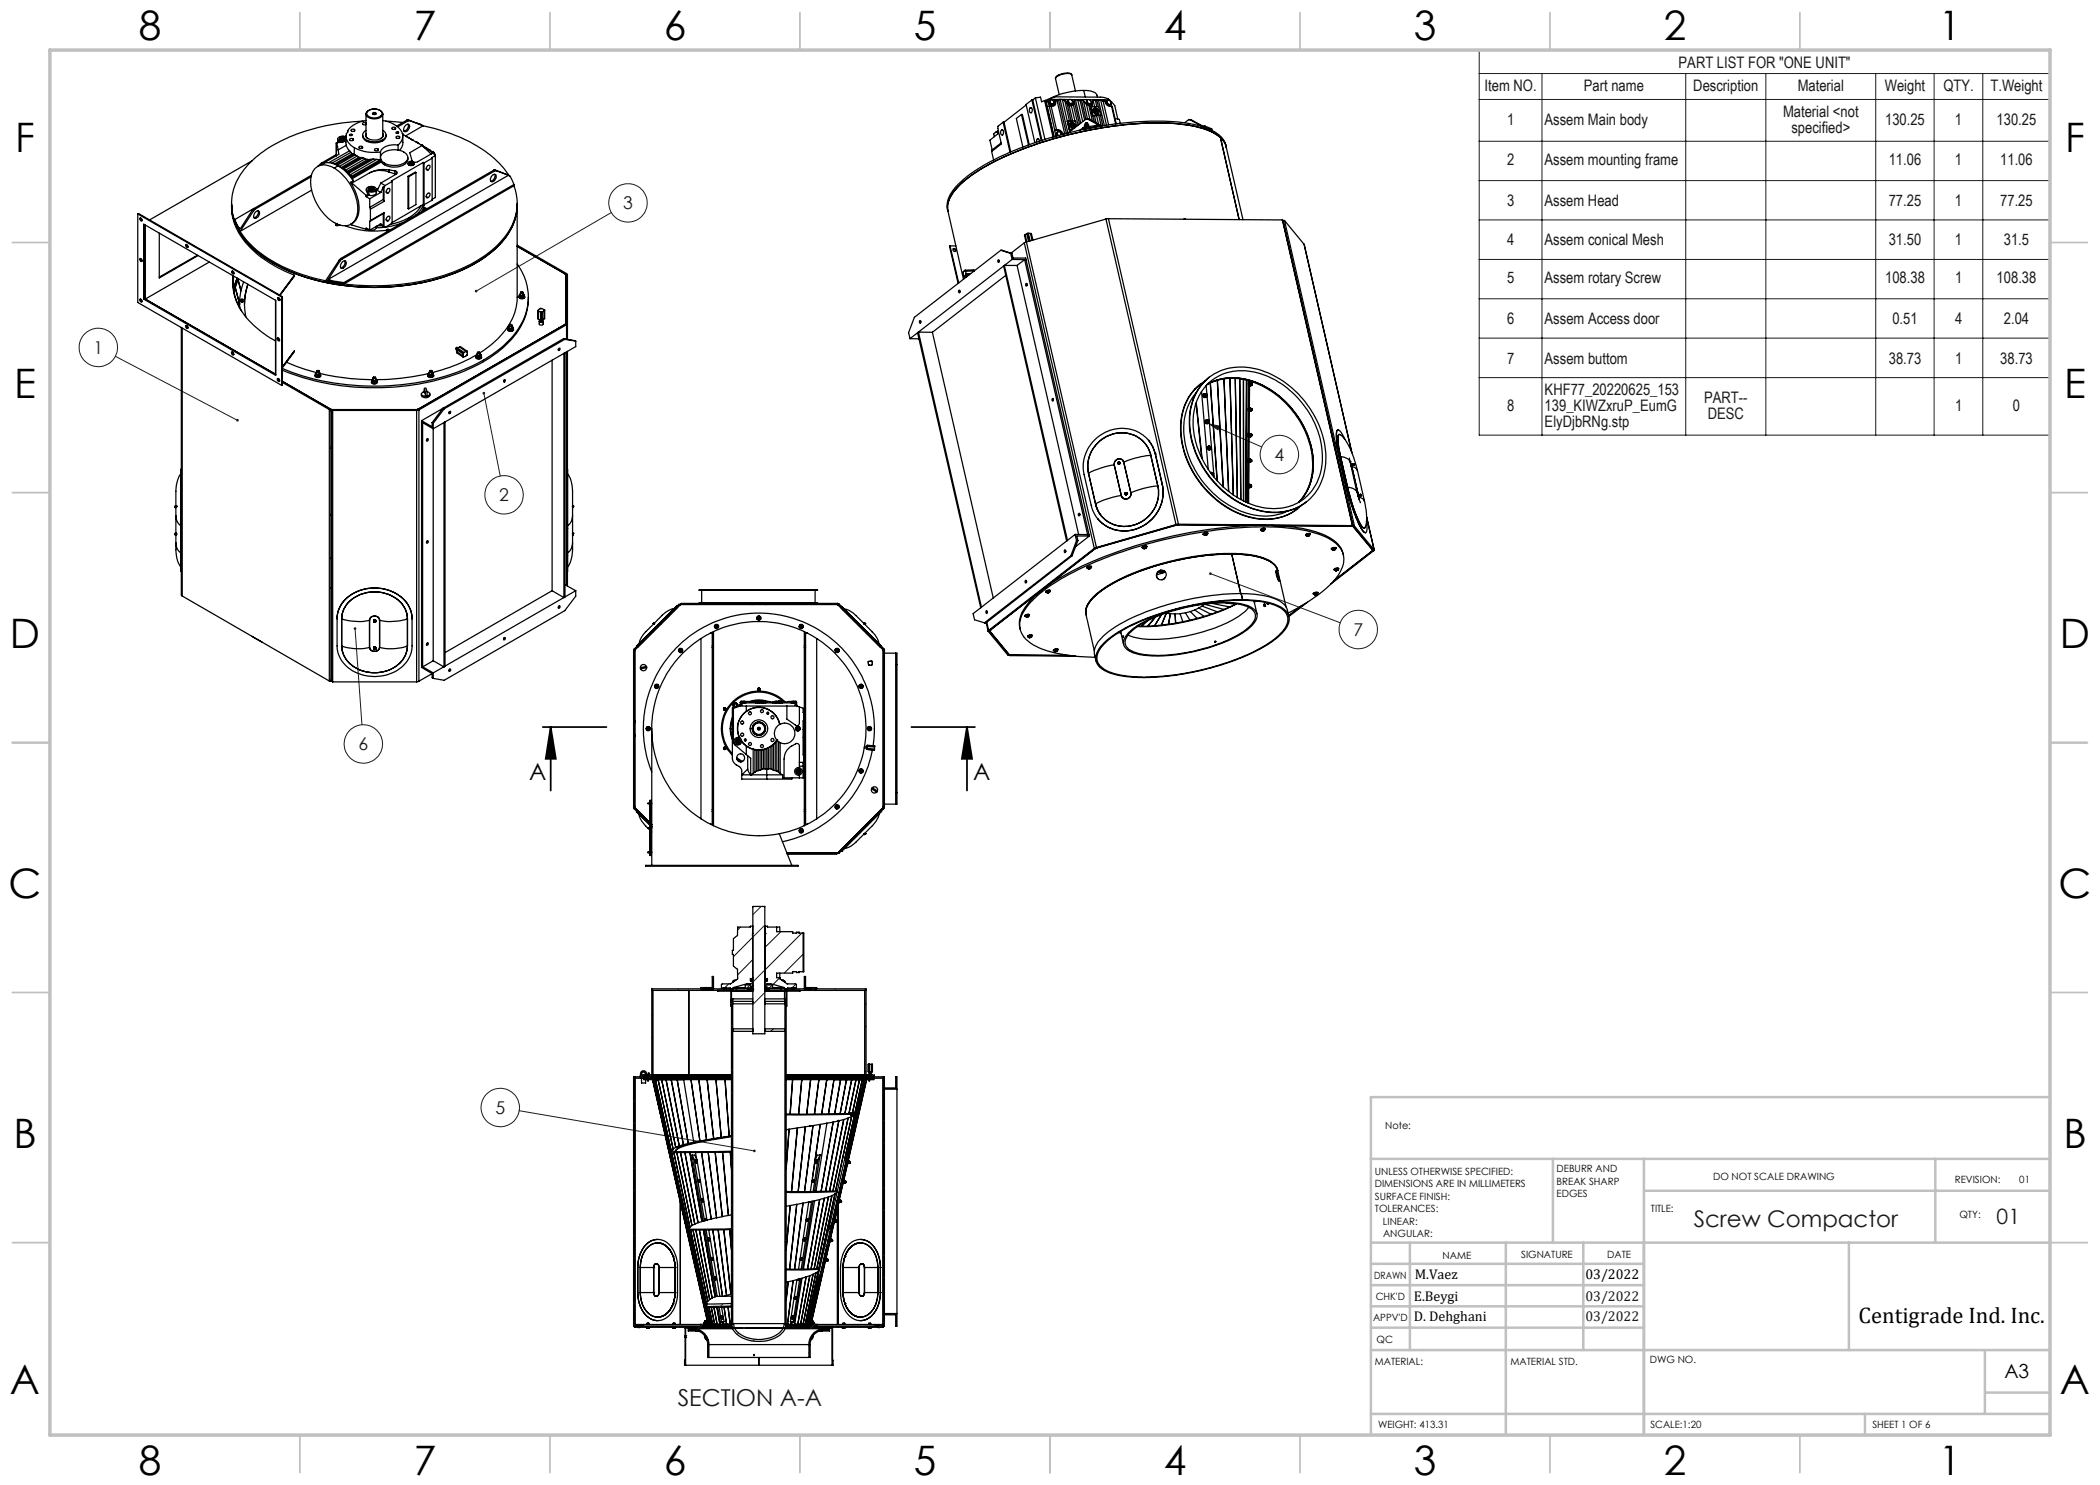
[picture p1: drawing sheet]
<svg xmlns="http://www.w3.org/2000/svg" width="420mm" height="297mm" viewBox="0 0 420 297" stroke-linecap="round" stroke-linejoin="round" font-family="sans-serif">
<defs><g id="words">
<g font-size="8.1">
<text x="27.8" y="8">8</text>
<text x="82.8" y="8">7</text>
<text x="132.8" y="8">6</text>
<text x="182.8" y="8">5</text>
<text x="232.8" y="8">4</text>
<text x="282.8" y="8">3</text>
<text x="332.8" y="8">2</text>
<text x="387.8" y="8">1</text>
<text x="3" y="30.4">F</text>
<text x="413" y="30.4">F</text>
<text x="2.8" y="79.6">E</text>
<text x="412.8" y="79.6">E</text>
<text x="2" y="129.6">D</text>
<text x="412" y="129.6">D</text>
<text x="1.7" y="179.6">C</text>
<text x="411.7" y="179.6">C</text>
<text x="2.7" y="229.6">B</text>
<text x="412.7" y="229.6">B</text>
<text x="2" y="278.9">A</text>
<text x="412" y="278.9">A</text>
<text x="27.8" y="295">8</text>
<text x="82.8" y="295">7</text>
<text x="132.8" y="295">6</text>
<text x="182.8" y="295">5</text>
<text x="232.8" y="295">4</text>
<text x="282.8" y="295">3</text>
<text x="332.8" y="295">2</text>
<text x="387.8" y="295">1</text>
</g>
<g font-size="4.7">
<text x="105.8" y="156.1">A</text>
<text x="194.7" y="156.1">A</text>
</g>
<text font-size="4.7" fill="#191924" x="135.5" y="281.1">SECTION A-A</text>
<text font-size="4.6" fill="#191924" x="338.7" y="245.3">Screw Compactor</text>
<text font-size="4.5" x="371.7" y="264.6">Centigrade Ind. Inc.</text>
<text font-size="4.2" fill="#191924" x="399.3" y="244.8">01</text>
<text font-size="3.9" x="400.9" y="275.5">A3</text>
<g font-size="3.5" fill="#191924">
<text x="124.6" y="41.8">3</text>
<text x="18.7" y="70.7">1</text>
<text x="254.9" y="92.1">4</text>
<text x="99.9" y="100.2">2</text>
<text x="270.7" y="127.1">7</text>
<text x="71.7" y="150">6</text>
<text x="99.1" y="222.7">5</text>
</g>
<g font-size="3.2" fill="#191924">
<text x="335.7" y="13.5">PART LIST FOR &quot;ONE UNIT&quot;</text>
<text x="296.9" y="18.2">Item NO.</text>
<text x="316.8" y="18.2">Part name</text>
<text x="338.7" y="18.2">Description</text>
<text x="356.6" y="23.3">Material &lt;not</text>
<text x="359.5" y="18.2">Material</text>
<text x="376.9" y="18.2">Weight</text>
<text x="388.7" y="18.2">QTY.</text>
<text x="398.1" y="18.2">T.Weight</text>
<text x="301.4" y="24.9">1</text>
<text x="308.9" y="24.9">Assem Main body</text>
<text x="358.3" y="26.5">specified&gt;</text>
<text x="377" y="24.9">130.25</text>
<text x="391" y="24.9">1</text>
<text x="399.3" y="24.9">130.25</text>
<text x="301.4" y="33">2</text>
<text x="308.9" y="33">Assem mounting frame</text>
<text x="377.7" y="33">11.06</text>
<text x="391" y="33">1</text>
<text x="400" y="33">11.06</text>
<text x="301.4" y="41.2">3</text>
<text x="308.9" y="41.2">Assem Head</text>
<text x="377.7" y="41.2">77.25</text>
<text x="391" y="41.2">1</text>
<text x="400" y="41.2">77.25</text>
<text x="301.4" y="49.1">4</text>
<text x="308.9" y="49.1">Assem conical Mesh</text>
<text x="377.8" y="49.1">31.50</text>
<text x="391" y="49.1">1</text>
<text x="400.8" y="49.1">31.5</text>
<text x="301.4" y="56.7">5</text>
<text x="308.9" y="56.7">Assem rotary Screw</text>
<text x="377" y="56.7">108.38</text>
<text x="391" y="56.7">1</text>
<text x="399.3" y="56.7">108.38</text>
<text x="301.4" y="64.9">6</text>
<text x="308.9" y="64.9">Assem Access door</text>
<text x="378.5" y="64.9">0.51</text>
<text x="391" y="64.9">4</text>
<text x="400.8" y="64.9">2.04</text>
<text x="301.4" y="72.7">7</text>
<text x="308.9" y="72.7">Assem buttom</text>
<text x="377.8" y="72.7">38.73</text>
<text x="391" y="72.7">1</text>
<text x="400.1" y="72.7">38.73</text>
<text x="301.4" y="82.1">8</text>
<text x="308.9" y="79">KHF77_20220625_153</text>
<text x="308.9" y="82.1">139_KIWZxruP_EumG</text>
<text x="340.8" y="80.5">PART--</text>
<text x="341.6" y="83.7">DESC</text>
<text x="391" y="82.1">1</text>
<text x="402.6" y="82.1">0</text>
<text x="308.9" y="85.3">ElyDjbRNg.stp</text>
</g>
<g font-size="2.8">
<text x="282.9" y="255.9">M.Vaez</text>
<text x="317.1" y="255.9">03/2022</text>
<text x="282.8" y="260.1">E.Beygi</text>
<text x="282.8" y="264.2">D. Dehghani</text>
</g>
<g font-size="2.8" fill="#191924">
<text x="317.1" y="260.1">03/2022</text>
<text x="317.1" y="264.2">03/2022</text>
</g>
<g font-size="2">
<text x="277" y="225.8">Note:</text>
<text x="275" y="234.9">UNLESS OTHERWISE SPECIFIED:</text>
<text x="275" y="237.4">DIMENSIONS ARE IN MILLIMETERS</text>
<text x="275" y="239.9">SURFACE FINISH:</text>
<text x="311.3" y="234.5">DEBURR AND</text>
<text x="311.3" y="237">BREAK SHARP</text>
<text x="311.3" y="239.5">EDGES</text>
<text x="342.6" y="236">DO NOT SCALE DRAWING</text>
<text x="391" y="236.6">REVISION:</text>
<text x="403.9" y="236.6">01</text>
<text x="275" y="242.4">TOLERANCES:</text>
<text x="276.6" y="244.9">LINEAR:</text>
<text x="330.2" y="242.4">TITLE:</text>
<text x="391.9" y="243.7">QTY:</text>
<text x="276.6" y="247.4">ANGULAR:</text>
<text x="288.5" y="251.7">NAME</text>
<text x="304.2" y="251.7">SIGNATURE</text>
<text x="321.4" y="251.7">DATE</text>
<text x="274.8" y="255.9">DRAWN</text>
<text x="275.1" y="260.1">CHK'D</text>
<text x="274.6" y="264.2">APPV'D</text>
<text x="275.3" y="268.5">QC</text>
<text x="275" y="273">MATERIAL:</text>
<text x="302.1" y="273">MATERIAL STD.</text>
<text x="330" y="272.5">DWG NO.</text>
<text x="275.6" y="285.6">WEIGHT: 413.31</text>
<text x="330.1" y="285.6">SCALE:1:20</text>
<text x="374.5" y="285.6">SHEET 1 OF 6</text>
</g>
</g></defs>
<path d="M108.5 145.4h12.8M110.1 145.4l1.1 6.4h-2.1zM110.1 145.4v12.7M182.3 145.4h12.7M193.4 145.4l1 6.4h-2zM193.4 145.4v12.7" fill="none" stroke="#000" stroke-width=".35"/>
<g fill="none" stroke="#191924" stroke-width=".2">
<path d="M295.8 10h114.2v77h-114.2zM295.8 14.7h114.2M295.8 19.9h114.2M308.4 14.7v72.3M337.1 14.7v72.3M353.2 14.7v72.3M375.1 14.7v72.3M386.8 14.7v72.3M396.6 14.7v72.3M295.8 28.3h114.2M295.8 36.1h114.2M122.3 42.5l-27.1 15.7"/>
<path d="M295.8 44h114.2M295.8 51.9h114.2M295.8 59.8h114.2M23.1 71.3l24.4 12.8M96.8 78.6l3.2 16.6M295.8 67.6h114.2M295.8 75.5h114.2M241.9 84.8l10.4 4.6M241.9 84.8l2 .4-.3 .8zM242.1 114.7l26 9.9M71 125.7l1.4 19.3M103.8 222.1l47.1 8.1"/>
<circle cx="125.6" cy="40.6" r="3.8"/>
<circle cx="19.7" cy="69.5" r="3.8"/>
<circle cx="100.8" cy="99" r="3.8"/>
<circle cx="255.9" cy="90.9" r="3.8"/>
<circle cx="271.7" cy="125.9" r="3.8"/>
<circle cx="72.7" cy="148.8" r="3.8"/>
<circle cx="100" cy="221.5" r="3.8"/>
</g>
<g fill="none" stroke="#c0c0c0" stroke-width=".35">
<path d="M60 2.5v7.5M110 2.5v7.5M160 2.5v7.5M210 2.5v7.5M260 2.5v7.5M310 2.5v7.5M360 2.5v7.5M2.5 48.5h7.5M410 48.5h7.5M2.5 98.5h7.5M410 98.5h7.5M2.5 148.5h7.5"/>
<path d="M410 148.5h7.5M2.5 198.5h7.5M410 198.5h7.5M2.5 248.5h7.5M410 248.5h7.5M60 287v7.5M110 287v7.5M160 287v7.5M210 287v7.5M260 287v7.5M310 287v7.5M360 287v7.5"/>
</g>
<g fill="none" stroke="#c0c0c0" stroke-width=".5">
<path d="M410 219.4h-135.8v67.4M274.2 231.8h135.8M310.6 231.8v16.7M328.8 231.8v55.2M328.8 238.2h81.2M387.1 231.8v16.7M274.2 248.5h135.8M274.2 257h54.6M274.2 252.8h54.6M282 248.5v21.5M301.2 248.5v38.3M316.7 248.5v21.5"/>
<path d="M369.8 248.5v21.5M274.2 265.5h54.6M274.2 261.3h54.6M274.2 270h135.8M397 270v12.8M397 278.5h13M274.2 282.8h135.8M373 282.8v4.2"/>
</g>
<path d="M10 10h400v277h-400z" fill="none" stroke="#c0c0c0" stroke-width=".7"/>
<path d="M193.4 145.4l1 6.4h-2zM110.1 145.4l1.1 6.4h-2.1z" fill="#000"/>
<path d="M47.3 83.8a.27 .27 0 0 0 0 .4 .27 .27 0 0 0 .4 0l-.2-.1 .2 .1a.28 .28 0 0 0 0-.3 .28 .28 0 0 0-.4-.1zM70.8 125.5a.27 .27 0 0 0 .1 .4 .27 .27 0 0 0 .4-.1 .27 .27 0 0 0-.3-.4v.3v-.3zM96.5 78.5a.28 .28 0 0 0 .1 .4 .28 .28 0 0 0 .4-.2 .28 .28 0 0 0-.3-.3l.1 .2-.1-.2zM95 58.1v.2l.2-.1-.2 .1a.27 .27 0 0 0 .4 .1 .27 .27 0 0 0 0-.4 .27 .27 0 0 0-.4 .1zM242 114.5l-.2 .1 .3 .1-.3-.1a.27 .27 0 0 0 .3 .4 .27 .27 0 0 0 .3-.3 .27 .27 0 0 0-.4-.2zM241.9 84.8l2 .4-.3 .8zM150.7 230a.26 .26 0 0 0 .1 .4 .26 .26 0 0 0 .3-.2h-.2h.2a.26 .26 0 0 0-.1-.3 .26 .26 0 0 0-.3 .1z" fill="#191924"/>
<g fill="none" stroke="#000" stroke-width=".25">
<path d="M206.4 20l1.8 8.1M206.4 20h.2M206.4 20l-1.2 .9 1.8 7.6M206.6 20l1.8 8.1M207.1 19.6l1.9 8.3M207.1 19.6l1-.2 .2 1 .7-.3M207.1 19.6l-.5 .4M209.7 19.9l-.4 .3v.3M209.7 19.9l-.1 .3M210.1 20h.4l.3 .4-.1 .4M210.1 20l-.1 .4M210.1 20l-.3 .5"/>
<path d="M210.8 19.9h-1.1M210.8 19.9l.2 .2M210.8 19.9l.1 .6M210.9 19.9h1.9M211.1 15.7l.7 3.2M211.7 19.9l-.3 .2M211.7 19.9l1.6 6.8M212 19.9h-.3M212 19.9h.5M212 19.9l1.6 6.7M212.5 19.9l.5 .2M212.5 19.9l1.4 6.4"/>
<path d="M212.8 19.9l.3 .2M212.8 19.9h.9M213.8 19.9h.4l.3 .4-.1 .4M213.8 19.9l-.3 .5M213.8 19.9l-.1 .4M214.2 19.9h2.3M214.3 15a1.64 1.64 0 0 0-1.9-.2l-1 .4-.3 .5M214.3 15a2.03 2.03 0 0 0-2-.1l-1 .4-.2 .4M214.3 15l.8 3.2M214.9 20l-.3 .8M214.9 19.9v.1M214.9 19.9h.1"/>
<path d="M214.9 19.9v.5M215.5 20l.5 .2M215.5 20l-.4-.1 1 4.7M215.5 20l1 4.3M216.3 20l-.3 .2M216.3 20l.9 3.8M216.5 19.9l-.2 .1M216.5 20l.2 .1M216.5 19.9l2.2 .1M216.5 19.9v.1M216.7 18.1a15.3 15.3 0 0 0-6.7 1.6M216.7 18.1l1.6 .2a1.28 1.28 0 0 1 1.2 1.1"/>
<path d="M216.7 18.1l.4 1.3M217.9 19.9l.4 .4-.2 .4M218.7 19.9l2.2 .1 .1 .2M218.7 20h.1M218.7 19.9l-.1 .1M218.7 20h-.1M219.4 20l-.3 .2M219.4 20l.3 1.3M219.7 20h.4M219.7 20h-.3M219.7 20l1.2 5.1M220.1 20l.5 .2"/>
<path d="M220.1 20l1.2 5M220.9 20h.8l.4 .4M221.5 19.7l-1.1-.3h-9.4l-2 .7M221.5 19.7l1.5 1.4 .6 2.7M221.5 19.7l.1 .3M50.3 32.2l-20.4 11.8M62.2 35.4l-11.2 6.4M62.3 35.1l-11.5 6.6M62.3 38l-14.3 8.3M63 33.7a3.1 3.1 0 0 1 3.9-.1 10.3 10.3 0 0 1 4.6 9 2.72 2.72 0 0 1-1.5 2.4 2.72 2.72 0 0 1-2.9-.3 9.9 9.9 0 0 1-4.9-9.4l.3-.8zM64.6 32.7l-1.1 .6M64.6 32.7h.1"/>
<path d="M64.6 32.7a3.5 3.5 0 0 1 3 .5M67.3 28.6l.3 1.4M67.3 30.9l-3.1 1.8-.4 .4M67.3 28.6h.1M67.3 28.6v2.5M67.6 28.4l-.3 .2M67.6 28.5h.2M67.6 27.8v.7M67.6 33.2a9.5 9.5 0 0 1 3.1 3M67.6 33.2l1.1 .6M67.6 33.2l-.7 .4M67.6 30l.2 .9-3.2 1.8"/>
<path d="M67.8 28.2l.7 .2M67.8 28.2v.3M67.9 27.8l.1-.1a.61 .61 0 0 0 .5 .5 .61 .61 0 0 0 .6-.4M68 27.6l.2 .5v-.3M68.1 27.4l.6-.1a.36 .36 0 0 1 .4 .4 .36 .36 0 0 1-.5 .2h-.1a.36 .36 0 0 1-.4-.1 .36 .36 0 0 1 0-.4zM68.4 27.5v.2M68.5 28.4l-.7 .1M68.6 27.5l.2 .1-.1 .1h-.2l-.2-.1 .1-.1M68.6 27.5h-.2M68.6 27.5v.2h-.1M68.7 33.8l.4 .2M69.1 34l.3 .3"/>
<path d="M69.1 27.6l-.1 .5M69.2 28.2l-.7 .2M69.2 27.2l.1 1.9M69.2 27.4a1.13 1.13 0 0 0-1.6 .5l.2 .3M69.3 29.1l.6 1.1M69.3 29.1l-1.7 .9M69.4 34.3l.2 .2M69.5 26.1l.1 .2a1.98 1.98 0 0 0 .8 2.9l.5 .3M69.5 26.1v.3M69.6 34.5l.2 .1M69.8 34.6l.3 .4M69.9 26.9h.5l-.1 .2a.22 .22 0 0 1-.3 0 .22 .22 0 0 1-.1-.2z"/>
<path d="M69.9 30.2l.3 .3M69.9 30.2l-4.1 2.3M70 27.8l.1-.1a.33 .33 0 0 1 .5 0 .33 .33 0 0 1 0 .5 .33 .33 0 0 1-.5-.1l-.2-.2zM70.1 35l.2 .3M70.1 36.5a8 8 0 0 1 1.3 7 2.64 2.64 0 0 1-1.2 1.3M70.1 36.5l.3 .1M70.2 30.5l.2 .3M70.2 30.5l-3.8 2.1M70.2 26l.3-.1a.27 .27 0 0 1 .4 0 .27 .27 0 0 1-.1 .4h-.1a.32 .32 0 0 1-.5-.3zM70.3 35.3l.1 .2M70.3 26.9v.2M70.4 35.5v.2"/>
<path d="M70.4 36.6l2.8 2.5M70.4 30.8l.3 .1M70.4 35.7l.3 .5M70.4 30.8l-3.5 2M70.6 27.8v.3M70.7 36.2l-.6 .3M70.7 30.9l.3 .1M70.7 30.9l-3.5 2M70.9 29.5l.9 .4 1.7 .5h2.6M70.9 29.5l-.1 1.4M70.9 25.9v.3M71 31l.4 .2"/>
<path d="M71 31l-3.5 2.1M71.4 31.2l.4 .3M71.4 31.2l-3.6 2.1M71.8 29.4l.3-.2a.28 .28 0 0 1 .4 .1 .28 .28 0 0 1 0 .4 .28 .28 0 0 1-.4 0l-.2-.1zM71.8 31.5h.4M71.8 31.5l-3.6 2M72.2 31.5h.4M72.2 31.5l-3.7 2.2M72.4 29.3v.3M72.5 27a1.63 1.63 0 0 0 1.8 1.5h.2a3.1 3.1 0 0 0 2-.3M72.6 31.5l.5 .2M72.6 24.2a37.9 37.9 0 0 0-20.5 6.5 13.5 13.5 0 0 0-5.7 8.7 11.6 11.6 0 0 0 4.2 10 32.9 32.9 0 0 0 17.5 7.3 45 45 0 0 0 26-3.8 17.6 17.6 0 0 0 8.7-8.9 9.9 9.9 0 0 0 0-6.9"/>
<path d="M72.6 31.5l-3.9 2.3M73.1 31.7l.5 .2M73.1 31.7l-4 2.3M73.2 24.6l-.3-.1a.24 .24 0 0 0-.3 .1 .24 .24 0 0 0 0 .3h.6M73.2 24.6h.1M73.2 24.6v.3M73.2 24.1l-2 .7a3.7 3.7 0 0 0-1.7 1.3M73.2 26.1a1.09 1.09 0 0 0-.6 1.2 1.09 1.09 0 0 0 1.1 .8l1.3 .3 1.5-.4M73.2 26.7a1.04 1.04 0 0 0 1.2 1.3h.8l.9-.3M73.2 26.8a.76 .76 0 0 0 .4 .9M73.2 22.8a1.92 1.92 0 0 0 2.7 .8 .86 .86 0 0 0 .7-.8M73.2 22.8v4.5"/>
<path d="M73.2 39.1v.2M73.2 39.3l.7 .5M73.3 37.8v.4l.3 .5M73.4 37.6a1.21 1.21 0 0 1 1.8 .2 1.09 1.09 0 0 1-1 .6 1.09 1.09 0 0 1-.9-.6zM73.6 31.9h.5M73.6 22.3a1.96 1.96 0 0 1 2.8 .3 1.59 1.59 0 0 1-2.2 .9l-.2-.1a.69 .69 0 0 1-.6-.4 .69 .69 0 0 1 .2-.7zM73.6 38.7l.2 .1M73.6 38.3v.4M73.6 31.9l-4.2 2.4M73.7 37.7l.1 .4M73.7 37.6l.1 .5M73.7 37.8v.1"/>
<path d="M73.8 38.8l-.6 .3M73.8 39l-.6 .3M73.8 38.8v.2M73.8 37.4l.6-.1a.35 .35 0 0 1 .4 .4 .35 .35 0 0 1-.5 .3h-.1a.32 .32 0 0 1-.4-.2 .32 .32 0 0 1 0-.4zM73.9 37.9v.2M73.9 34.6l-3.5 2M73.9 39.8v1.7M74.1 37.5v.2M74.1 37.5h.2M74.1 37.5l.1 .3M74.1 31.9l-4.5 2.6M74.3 37.7h.1"/>
<path d="M74.3 37.5l.1 .2-.2 .1M74.3 37.7l-.1 .1M74.3 37.5v.2M74.6 22.5h.2a.24 .24 0 0 1 .3 0 .24 .24 0 0 1 0 .4h-.2a.24 .24 0 0 1-.3 0 .24 .24 0 0 1-.1-.3zM74.7 22.7h.3l.1 .1-.3 .1zM74.7 31.8l.6 .1M74.7 31.8l-.6 .1M74.7 31.8l-4.9 2.8M74.8 37.7a.57 .57 0 0 1-.4 .6 .57 .57 0 0 1-.6-.2M74.8 37.6v.4l-.1 .1M74.8 37.8l.1 .1M74.9 29.8l.3-.1a.27 .27 0 0 1 .4 .1 .27 .27 0 0 1-.1 .4h-.2a.25 .25 0 0 1-.3-.1 .25 .25 0 0 1-.1-.3z"/>
<path d="M75.2 37.8v.7a1.07 1.07 0 0 1-1.4 .5M75.3 31.9h.8M75.3 31.9l-5.2 3.1M75.4 38.1l-.2 .1M75.4 38.1l.8 .4M75.6 29.8v.3M75.6 37.7l-.4 .2M75.6 37.7l-.2 .4M76.1 31.9h.1M76.1 31.5v.7M76.1 31.4a1.35 1.35 0 0 0 .8 1.2M76.1 30.4v1"/>
<path d="M76.1 31.9l-5.8 3.4M76.1 32.2l.2 .2M76.1 32.2l-5.7 3.3M76.2 36.6l.8 .5M76.2 38.5l-2.3 1.3M76.2 36.6l-.6 1.1M76.3 32.4l.6 .5M76.3 32.4l-5.9 3.3M76.5 28v.2M76.6 22.8a1.92 1.92 0 0 0-2.9-.7l-.3 .3-.2 .4M76.6 24.1a4.8 4.8 0 0 1 3.9 2.7 2.28 2.28 0 0 1-.9 2.2M76.6 26.7a.81 .81 0 0 1-.5 1"/>
<path d="M76.6 26.1a1 1 0 0 1 .6 .9 1 1 0 0 1-.7 1M76.6 26.8a.71 .71 0 0 1-.5 .9M76.6 22.8v4.5M76.7 37.4l-.5 1.1M76.7 37.4v2.5M76.7 39.9l-2.8 1.6M76.7 37.4l.1 .1M76.7 39.9l.1 .4M76.8 37.5v2.8M76.9 32.6v.3M77 37.1l-.2 .4M77.2 24.2l3.4 .3"/>
<path d="M77.2 27a1.21 1.21 0 0 1-.7 1.2M77.2 38.4l.4 .2M77.4 37.8a.33 .33 0 0 1 .6 0 .33 .33 0 0 1-.1 .5v.1a.34 .34 0 0 1-.3 .2 .34 .34 0 0 1-.3-.1zM77.8 34h-2.3l-1.6 .6M77.8 34.4a4.9 4.9 0 0 0-3.9 .2M77.8 34l1.2 .2M77.8 34.4l1.2 .4M77.8 34v.4M78.4 36.3l-1.4 .8M78.4 36.3v8.4l-1.4 .8M78.5 25.5l.2-.1a.24 .24 0 0 1 .4 .1 .24 .24 0 0 1-.1 .3l-.3 .1a.24 .24 0 0 1-.3-.1 .24 .24 0 0 1 .1-.3zM79 34.2l.3 .1"/>
<path d="M79 34.8l.2 .1M79 34.2v.6M79 25.5v.3M79.2 27.3h.2a.33 .33 0 0 1 .5-.1 .33 .33 0 0 1 0 .5 .33 .33 0 0 1-.5 0l-.2-.2zM79.3 34.3a.29 .29 0 0 1 .1 .3 .29 .29 0 0 1-.1 .2M79.3 34.8l-3.1 1.8M79.3 34.3v.5M79.6 29a3.2 3.2 0 0 0-3.5 1.3v.1M79.6 29v1M79.6 30a2.07 2.07 0 0 1 2 1.6 2.63 2.63 0 0 1-3.1 1.5l-.7-.1-.9-.4M79.6 30a3.2 3.2 0 0 0-3.5 1.3v.1M79.6 26.4v.2"/>
<path d="M79.9 27.3v.3M80.5 26.7h.1M80.5 26.8l3.9 2.3M80.5 27.2l.1 1.3a2.31 2.31 0 0 1-.7 1.6M80.5 26.7v.1M80.5 26.7l.1 .2M81.1 25a.47 .47 0 0 1 .7-.1 .47 .47 0 0 1 0 .7l-.2 .4a.5 .5 0 0 1-.7 .3 .5 .5 0 0 1-.1-.8zM81.4 24l.2 .2M81.4 24l-2.1 1.2M81.6 31.5a1.84 1.84 0 0 1-2 1.9h-1.4l-1.3-.5M81.6 24.8a1.08 1.08 0 0 1-.8 1.4M81.6 35.3v6.4l.1 .1"/>
<path d="M81.6 35.3h.1M81.6 24.2l-2 1.2M81.7 32.7l.1 .3M81.7 32.6l.1 .4M81.7 32.7l-.1 .1M81.7 24l.2 .1-.3 .1M81.7 24h-.3M81.7 24l2.9 1.1M81.7 35.3v6.5M81.8 32.3l.5-.1a.35 .35 0 0 1 .5 .4 .35 .35 0 0 1-.5 .3h-.2a.33 .33 0 0 1-.4-.2 .33 .33 0 0 1 .1-.4zM81.8 32.8v.2M82.1 32.5v.1"/>
<path d="M82.2 32.7h.1M82.3 32.7h.1M82.3 32.4l.1 .3h-.2l-.1-.2M82.3 32.4l-.2 .1M82.3 32.4v.3M82.4 28h.1M82.8 32.7a.57 .57 0 0 1-.4 .5 .57 .57 0 0 1-.6-.2M82.8 32.6l-.1 .4M82.8 32.7v.1M83.2 34.5l-.2-.1-1.4 .9M83.2 34.5l-1.5 .8M83.2 34.5v6.4l-1.5 .9"/>
<path d="M83.2 28.4l.5 .2M83.4 24.7h.3M83.7 28.6h-.1M83.7 28.6v.1M83.7 24.7l.9 .4M83.7 24.7l.4 .2M84.3 29h.1M84.3 29l1.7 1M84.4 29.1l-2.4 1.4 .5 1.8M84.4 29.1l1.8 1.7M84.6 25.1l-3.5 2.1 1.3 .8M84.6 25.1a30.4 30.4 0 0 1 15.2 7.5l1.9 2.4"/>
<path d="M84.7 32.5l.1 .1M84.7 32.5l-6.4 3.7 .1 .1M84.7 32.5v8.4M84.7 29.4l2 1.1M84.8 32.6v8.4M85.2 33.8l.4 .2M85.2 39.3l.4 .2M85.4 38.9a.36 .36 0 0 1 .6-.2 .36 .36 0 0 1-.1 .6 .34 .34 0 0 1-.6 .3 .34 .34 0 0 1 0-.6zM85.4 33.2a.35 .35 0 0 1 .6 0 .35 .35 0 0 1-.1 .5 .33 .33 0 0 1-.5 .3 .33 .33 0 0 1-.1-.6zM86 30.1l-.2-.1 .8 .4M86.4 31.6v8.4l-1.6 1M86.4 31.6l-1.6 1"/>
<path d="M86.4 30.3l.5 .2M86.6 30.4l.1 .1M86.6 30.4l-.5 .3 .2 .1M86.7 30.5l.2 .4M86.9 30.5h-.2M86.9 30.5l.1 .5M87 31h.1M87.1 31.1l-.5-.5-3.1 1.7-.8 .1M87.1 31.1l-.8 .5h.1M87.1 31.1v8.4l-.7 .4M98.5 35.1a.46 .46 0 0 1 .6-.2 .46 .46 0 0 1 .1 .7l-.2 .4a.49 .49 0 0 1-.7 .4 .49 .49 0 0 1-.1-.8zM98.7 34l.3 .2"/>
<path d="M98.7 34l-30.6 17.7M99 34.9a1.11 1.11 0 0 1-.9 1.3M99 34.2l-30.6 17.7M99 34h-.3M99 34l.3 .1M99 34l2.7 1M99.3 34.1l-.3 .1M99.3 34.1l2.4 1M101.7 35.1l.3 .2M101.7 35.1l-36 20.8M101.7 35l.3 .3M102 35.3l.8 1.6"/>
<path d="M102.8 36.9l-34 19.6M102.8 36.9v.2M102.8 37.1l-34 19.7M198.3 30.3l.4 1.7M198.4 30l-.1 .3M199.6 26.3l-.8 .4 .1 .6M199.6 26.2l-.5 .3M199.6 26.1l-.1 .7-1.5 1.2 .4 2M200.2 28.6l-1.8 1.4M200.3 26a.53 .53 0 0 1 .4 .5 .53 .53 0 0 1-.4 .5l-.2-.4zM200.3 26h.3M200.6 24.4l1.4 6"/>
<path d="M200.6 24.4l-1 .9v.4l.7 3.1-2 1.5M200.6 24.4h.2M200.8 24.4l1.3 6M204.3 22.9h.2l1.3 6M204.3 22.9l1.4 6.1M204.3 22.9l-1 .8 1.3 5.7M205.2 21l-4.4 3.4M206.1 21.6h.2M206.1 21.5a.55 .55 0 0 1 .3 .5 .55 .55 0 0 1-.3 .5l-.2-.2zM207.5 27.8a.35 .35 0 0 1 .3 .1 .35 .35 0 0 1 .1 .4M207.5 27.8l-.2 .6M207.5 27.8h.2"/>
<path d="M209 20.1v.1M209 20.2l1.6 7.2M209.1 20.1h.3M209.1 20.1l-.1 .1M209.1 20.1l1.6 7.3M209.3 20.5l1.5 6.8M209.6 20.2l-.3 .3M209.6 20.2l.2 1.1M209.8 20.5l.3 .4M209.8 21.3h.1M209.9 21.3l1.1 4.8M210 20.4l.3 .4"/>
<path d="M210 20.4l-.2 .1M210.2 21.2l-.3 .1M210.2 21.2l1.1 4.8M210.3 20.8h.4M210.3 20.8l-.2 .1M210.7 20.8l-.6 .1M210.9 20.5l-.1 .6M210.9 26.1l.3 1.1M210.9 26.1h.6M211 26.1h-.1M211 20.1h.4M211 20.1l.1 .3"/>
<path d="M211.1 20.4a.65 .65 0 0 1-.2 .7 .65 .65 0 0 1-.7 .1M211.1 20.4l-.2 .1M211.2 27.2h.1M211.2 27.2l-.2 .1M211.2 26.9l.3 .3M211.3 26l-.3 .1M211.3 26h.4M211.4 26.8l.3 .3M211.4 26.8l-.2 .1M211.4 20.1l1.5 6.7M211.5 26.1a1.03 1.03 0 0 1 .9 .8l.1-.1M211.6 26.3l-.2 .5"/>
<path d="M211.6 26.3h.4l.3 .5-.1 .1M211.6 26.3l-.4 .6M211.7 26l.4 .1 .4 .7M211.7 26l-.2 .1M212.5 26.8h.1M213 20.1l.9 4.1M213.1 20.1l.3 .5M213.1 20.1h-.1M213.4 20.6l.4 .5M213.4 20.6l.8 3.6M213.5 20.4l.3 .4M213.5 24.2l.4 1.7"/>
<path d="M213.5 24.2h1.6l.2 1.1M213.7 20.3l.3 .4M213.7 20.3l-.2 .1M213.8 21.1h.5M213.8 21.1l.7 3.1M213.9 25.9h.1M213.9 25.9h.6M214 20.7h.4M214 20.7l-.2 .1M214.1 24.6a.54 .54 0 0 1 .8 .2 .54 .54 0 0 1-.3 .8 .64 .64 0 0 1-.5-1zM214.2 24.6l-.3 .2M214.2 24.5l-.2 .1"/>
<path d="M214.2 24.5h.1M214.3 25.9h-.4M214.3 25.9h.2M214.3 25.9v.1M214.3 21.1l.7 3.1M214.3 24.4a.63 .63 0 0 0-.3 .8 .63 .63 0 0 0 .7 .4h.2M214.3 24.4a.73 .73 0 0 1 .6 1.2M214.3 24.4l-.1 .1M214.3 25h.1M214.4 20.7l-.6 .1M214.4 25l.2 .1M214.6 24.9h-.2l-.1 .1 .2 .2h.2v-.2"/>
<path d="M214.6 24.9l.1 .1M214.6 25.1v.1M214.6 24.9l-.2 .1M214.6 20.8l-.1 .3M214.6 25.6h-.1M214.7 20.9l-.4 .2M214.7 20.9l.9 4.1M214.7 25l-.1 .1M214.8 20.7l-.1 .2M214.8 20.7l-.2 .1M214.9 25.5l-.3 .1M214.9 20.4l-.1 .3"/>
<path d="M214.9 20.4l1 4.4M214.9 25.4l-.1 .2M216 20.2l.9 3.8M216.5 25.6l-.5 .4M216.7 20.1l.6 .7M216.7 20.1l.8 3.6M217.2 25.1v.3M217.2 20.5l.3 .3M217.3 20.8l.5 .3M217.3 20.8l.7 3.1M217.3 23.7l.4 .1M217.4 24.7l.2 .7"/>
<path d="M217.4 20.3l.1-.4-.3 .6M217.4 20.3l-.2 .2M217.4 20.3l.3 .4M217.5 24.6l-.3 .3-.1 .6M217.6 23.7l.1 .1M217.7 20.7l-.2 .1M217.7 20.7h.4M217.7 23.8l2.6 1.4M217.8 21.1l.3 .1M217.8 25.3l-.1-.3a.43 .43 0 0 0-.5-.4 .43 .43 0 0 0-.3 .5v.4M217.8 21.1l.7 3.1M218.1 20.7l-.6 .1"/>
<path d="M218.1 21.2l.1 .1M218.2 21.3l.3 1.8M218.2 21.3h1.5l.4 1.8M218.4 20.9l-.2 .2M218.4 21l-.3 .2M218.4 21l.1 .3M218.4 20.8v.1M218.4 20.8v.2M218.5 23.1h.1M218.5 23.1h.4M218.5 23.1h1.6M218.5 23.1l.4 1.3"/>
<path d="M218.6 20l-.2 .9M218.7 21.8a.62 .62 0 0 1 .9 .1 .62 .62 0 0 1-.3 .9 .76 .76 0 0 1-.6-1zM218.7 20.2l-.3 .6M218.7 20.2l.2 1.1M218.7 20l.4 .2M218.7 21.8a.53 .53 0 0 1 .8 .2 .53 .53 0 0 1-.2 .7h-.1a.69 .69 0 0 1-.5-.9zM218.7 20v.2M218.8 21.8l-.2 .2M218.9 21.7h-.2M218.9 21.7h.1M218.9 23.1l.3 1.5M219 22.1h.1"/>
<path d="M219 21.6l-.1 .1M219.1 22.1l.1 .2M219.1 20.2l.3 1.1M219.2 22h-.2v.2l.1 .2h.2l.1-.2M219.2 22l.2 .2M219.2 22.3v.1M219.2 22l-.1 .1M219.3 22.7l-.2 .1M219.3 23.1h-.4M219.3 23.1l.4 1.8M219.4 25l-2.9 .6M219.4 25l.9 .2"/>
<path d="M219.4 25h.4l-2.5-1.3-3.7 2.9M219.4 22.2l-.2 .1M219.5 22.6l-.2 .2M219.6 22.6l-.1 .2M219.7 23.1h-.4M219.7 23.1h.4M219.7 23.1l.5 2M220.1 23.1l.5 2M220.3 25.2l-3.7 .7-.1-.3M220.6 20.2h.4M220.6 20.2l1.1 4.8M221 20.2a1.11 1.11 0 0 0 1.3 1.1"/>
<path d="M221.2 20.6l.3 .4M221.4 20.5l-.2 .1M221.4 20.5l.3 .4M221.5 20.1l-.3 .5M221.5 20.1l-.1 .4M221.5 20.1h.4l.4 .4-.2 .4M221.7 20.9h.4M221.7 20.9l-.2 .1M222.1 20.9l-.6 .1M222.2 20.6l.2 .7M222.3 21.3h.2l.7 3.5M222.3 21.3l.8 3.5"/>
<path d="M223 23.7l.9 .2 .1 .8M223.2 24.7h.3M237.8 24.7h.1M237.8 23.9l.4 .1M237.9 23.9l-.2 .1-.8 .5M237.9 23.9l2.7 1.5M237.9 23.9l.3 .1M238.2 24l2.4 1.2h.4M241 25.2l1.4 .6v.3l-1.8-.7M241 25.2l-.4 .2M244.1 27.5a3.4 3.4 0 0 1 1.2 2M244.1 27.5a15.8 15.8 0 0 0-8.8-2.8 76.1 76.1 0 0 0-30.8 5.1 36.1 36.1 0 0 0-13.1 7.8 5.3 5.3 0 0 0-1.8 4.6"/>
<path d="M244.1 27.5h.1M244.1 27.5l3.7 16.4M245.3 29.5a4.7 4.7 0 0 0-2.9-3.1 29 29 0 0 0-12.2-1.8 77.3 77.3 0 0 0-33.7 9 16.9 16.9 0 0 0-6.6 6 3.9 3.9 0 0 0-.3 2.6M245.3 29.5a4.8 4.8 0 0 0-3.4-3.6 30.7 30.7 0 0 0-13.3-1.6 78.5 78.5 0 0 0-31.1 8.3 19.3 19.3 0 0 0-7.5 6.4l-.1 .3a3.9 3.9 0 0 0-.3 2.9M245.3 29.5l3.3 14.5M27.6 42.8v17.7l28.7 16.6M27.6 42.8l28.7 16.6M27.6 42.8l.1-.1 28.8 16.6M28 59.9a.28 .28 0 0 1 .4 .1 .28 .28 0 0 1-.2 .4zM28 43.6l.3 .1a.26 .26 0 0 1 .1 .3 .26 .26 0 0 1-.2 .2l-.2-.3zM28 51.7l.3 .1a.25 .25 0 0 1 .2 .3 .25 .25 0 0 1-.3 .2 .25 .25 0 0 1-.2-.3zM28.1 43.6l.1 .3 .2 .2"/>
<path d="M28.1 51.7l.1 .3 .2 .2M28.1 59.8l.1 .3 .2 .2M28.8 44.8l26.3 15.3v15l-26.3-15.3zM28.9 59.7l26.2 15.2M28.9 59.7l.1 .1M28.9 44.9v14.8M28.9 59.7l-.1 .1M29 45v14.8M31.9 46.6v9l7.7-4.5M37.1 49h.3l.2 .4a.3 .3 0 0 1-.4 0 .3 .3 0 0 1-.1-.4zM37.3 48.9l.1 .4 .2 .1M39.5 51l-7.6 4.4"/>
<path d="M41.8 52.4l-12.8 7.4M46.3 40.7a12.3 12.3 0 0 0 5 10l.9 .8 2.8 1.7 3.8 1.8M46.3 41a12.3 12.3 0 0 0 5.2 9.5 35.6 35.6 0 0 0 19 6.8 42.5 42.5 0 0 0 25.3-5.1 15.5 15.5 0 0 0 7.3-8.8l.3-2.4a12.6 12.6 0 0 1-5.7 9.9 36.7 36.7 0 0 1-20.1 6.5 41.8 41.8 0 0 1-23.7-5.2 15.1 15.1 0 0 1-7.4-9.3zM46.4 54.3a.29 .29 0 0 1 .4 .1 .29 .29 0 0 1-.2 .4zM46.5 54.2v.3l.3 .2M46.5 56.6l.1-1.4a11.1 11.1 0 0 0 4 9.7 20.9 20.9 0 0 0 4.5 3.3M46.7 55.2a10.3 10.3 0 0 0 1.6 7M47 43.9l.7 1.6M47 43.9l.2 .8 .8 1.6M47.1 57.5l.8 3.2M47.4 55.6l-.7 2.5zM47.6 55.7l-.8 2.5"/>
<path d="M47.6 55.7l-.6 1.9-.2 .9M47.6 56l.6 2.2M47.7 55.8l-.5 1.2-.4 1.6M47.7 45.5l.3 .8M48.3 59.9h.3l-.1 .6-.3-.1zM48.3 59.9v.1M48.7 56.4a13.1 13.1 0 0 0-.8 5.1M49.6 56.9a12.1 12.1 0 0 0-.4 6.5M49.6 56.9l-.1 .1a11.9 11.9 0 0 0-.6 3.9M50.5 42l-2.4 3.7-.4-.2M50.5 42l.2 .2M50.7 42.2l-2.7 4.1"/>
<path d="M50.8 41.7l-3.8 2.2M50.8 41.7l-.3 .3M50.8 41.7l.2 .1M51 41.8l-.3 .4M51 42.5l.2-.1a.44 .44 0 0 1 .6-.2 .44 .44 0 0 1 .1 .6l-.4 .6a.48 .48 0 0 1-.7 .2 .48 .48 0 0 1 0-.8zM51.6 42.2a1.07 1.07 0 0 1-.8 1.3M55.6 59.5l.3 .1 .1 .2a.22 .22 0 0 1-.2 .4 .22 .22 0 0 1-.2-.3zM55.7 59.5v.3l.3 .2M56.3 59.4v17.7M56.5 59.3l-.2 .1M56.5 59.3v17.7l-.2 .1M58.9 55l-3 4"/>
<path d="M58.9 55.2l-2.9 3.9M65.1 56.2l3.7 .6M65.7 55.9l.3 .2M66 56.1l-.9 .1M66 56.1l2.8 .4M67.2 44.8a.31 .31 0 0 0 .2 .3 .31 .31 0 0 0 .4-.2M67.2 44.7l-.1 .3 .3 .2 .4-.3M67.2 44.7l.1 .1M67.2 44.7v.1M67.2 44.9v.1M67.2 44.8h.1M67.2 45l.3 .1"/>
<path d="M67.2 44.8v.2M67.3 44.8l.2 .1M67.5 44.9v.2M67.7 44.9l-.2 .2M67.8 44.9h.1M67.8 52l-2.7 4.2M67.8 52l.3 .1M68.1 52.1l-2.4 3.8M68.1 51.7l-.3 .3M68.1 51.7l.3 .2M68.4 51.9l-.3 .2M68.5 52.3a.46 .46 0 0 1 .7 0 .46 .46 0 0 1 0 .7l-.2 .4a.5 .5 0 0 1-.8 .2 .5 .5 0 0 1 0-.8z"/>
<path d="M68.8 56.5v.3M68.9 52.2a1.06 1.06 0 0 1-.7 1.3M69.1 45.2a15.9 15.9 0 0 0 8.3 .8M70.1 44.9l3.1 1M70.1 44.9h.1M73.2 45.9v-.3l.7 .4M73.4 45.8l.2 .1M73.4 45.7l-.2 .2M73.6 45.8v.1M73.9 44.3v1.7M73.9 41.5l.2 .3M74.1 41.8v2.3"/>
<path d="M74.1 44.1l-.2 .2M75.2 45.3a1.05 1.05 0 0 1-1.6 .6M76 44.8l1 .7M76.4 45.1l-1 .1M76.7 42.7v2.5M76.7 42.7l-2.8 1.6M76.7 45.2l-.5-.4-2.3 1.2M76.7 45.2l.1 .1M76.8 45.3l.2 .2M76.8 42.5v2.8M76.8 42.5l-2.7 1.6M76.8 40.3l-2.7 1.5"/>
<path d="M76.8 42.5l-.1 .2M76.9 45.4l-1.7 .2M77.2 43.9l.4 .3M77.3 46.4l.1-.3-.1 .4M77.4 43.4a.31 .31 0 0 1 .5-.1 .31 .31 0 0 1 0 .5 .34 .34 0 0 1-.4 .4 .34 .34 0 0 1-.2-.5zM77.4 46l.1 .3M77.8 46.1h.1M78.2 45.9l-.4 .1v.2M80.5 44.6l-1.3 .4-2.1 .4M81.8 43.6l-1.9 .8-1.9 .5M81.8 43.6l.1 .1M84.2 41.2a6.1 6.1 0 0 1-2.4 2.4"/>
<path d="M84.7 40.9l-6.3 3.6M84.7 40.9l.1 .1M84.7 40.9v.1a4.7 4.7 0 0 1-1.6 2.1M84.7 42.1v.1M84.7 42l.1-.2-.1 .3M84.7 42l.1 .1M84.8 42.1h.1M84.8 41l-.5 1.4M84.8 41.7l.1 .3M84.8 41.6l.4 .1-.3 .1zM85.2 41.8v.1M85.2 41.7v.2"/>
<path d="M103.4 40.7v18.7a12.5 12.5 0 0 1-5.2 9.6l-2.2 1.6M103.4 49.3l9.7 5.6v9.9M103.4 52.8a11.2 11.2 0 0 1-.8 14.5 28.5 28.5 0 0 1-14.2 8.1 50.1 50.1 0 0 1-31.9-1.7M103.4 49.2l9.7 5.6M103.4 49l9.9 5.7M103.8 59.4a.6 .6 0 0 0 .6 .4 .6 .6 0 0 0 .6-.4M103.9 59.2a.51 .51 0 0 0 .5 .5 .51 .51 0 0 0 .5-.5M103.9 59l.1 .1M103.9 59v.4l.2 .2M104 59.1l.3 .2 .4-.2M104 59.1l.1 .2M104.1 58.6v.5l.2 .1 .3-.1v-.5"/>
<path d="M104.1 58.8l-.2 .2 .1 .1M104.1 58.8l-.2 .2M104.1 59.3h.5M104.1 59.3v.3M104.2 58.5a.21 .21 0 0 0 .2 .2 .21 .21 0 0 0 .2-.2M104.2 58.5h.1M104.2 58.5v.1h.3v-.1M104.2 58.4h.3v.1h-.2zM104.2 58.5l.2 .1 .1-.1M104.5 58.5h.1M104.6 58.8l.1 .1zM104.6 59.3v.3"/>
<path d="M104.6 59.6h-.5M104.7 58.9v.2M104.7 59.1l-.1 .2M104.7 58.9l.2 .1M104.9 59l-.2 .1M104.9 59v.3l-.3 .3M105.7 59.4a12.8 12.8 0 0 1-4.8 9.9 33.5 33.5 0 0 1-16.4 7.4 49.9 49.9 0 0 1-28-2.7M113.1 54.8l.1 .2M113.1 54.8v.1M113.2 55v9.7M113.2 55h.3M113.3 54.7l.2 .3"/>
<path d="M113.3 54.7l-.2 .1M113.5 55v12.9M189.6 42.2l3.1 13.6M190 49.2h1.2M190 49.2l1.7 7.4M190 49.2h-.1l1.7 7.5M190.6 49.8l.4 .1v.4M191.7 58.1a.2 .2 0 0 1 .3 .2 .2 .2 0 0 1-.2 .2zM192 58.2v.2M192 58.3h.1M192.8 55.3h.6M192.9 54.1h.1"/>
<path d="M192.9 54.1l-.3 .3 .2 .9M192.9 55.2h.6M193 54l-.1 .1M193 54l.1 .3M193 54h1.8v.2M193.1 54.3l.1 .4M193.1 55l-.3 .3M193.1 55h.6M193.2 54.7l.1 .3M193.3 55h-.2M193.9 54.9l-.6 .1M194.1 54.7h-.9"/>
<path d="M194.8 54.2l-1.7 .1M199.6 52h.1l.1 .1-.1 .4-.1-.2zM199.8 52.1v.2M200.2 50.1l-17.3 13.4-1.2 3 .3 1.2M200.2 50.1l1.9 .6M200.2 50.1l2.2 .6M200.9 53.1l12.6 55-.2 .1-12.6-55zM200.9 53.1h2.5M201.2 55.1l-14.7 11.4M202.1 50.7l.3 1.2M202.1 50.7h.3M202.4 50.7l.2 .9h2.5l.1 .3"/>
<path d="M202.4 51.9l-20.4 15.8M202.4 51.9h2.8M203.4 53.1l12.3 53.8M204.9 48.6l14 61.1M204.9 48.6l-2.7 2M204.9 51.9l12.6 55h.3M204.9 51.9h.3M204.9 51.9l-1.5 1.2M205 47l.4 1.4M205 47l-.1 .1 .3 1.3M205.2 56.7l.2 .3a.15 .15 0 0 1-.1 .2 .15 .15 0 0 1-.2-.1zM205.2 51.9l12.6 55"/>
<path d="M205.3 48.4l-.4 .2M205.3 48.4l14 61.1M205.4 46.7l-.4 .3M205.4 46.7l.3 1.6M205.4 56.9v.1zM205.5 46.7l.3 1.5M205.5 46.7h-.1M205.5 46.7h.2M205.7 46.7h.4M205.7 46.7l.3 1.5M206.1 46.7l.3 1.4M206.1 46.7h.2l.3 1.3"/>
<path d="M221.2 43.8l-15.9 4.6M221.2 43.8l14 61.1M221.7 43.7l-.5 .1M221.7 43.7l14 61.1M221.7 43.7l34.8 .3M236.7 43.8h.3M256.5 44l14 61.1M256.5 44l.1 .1M256.6 44.2h.1M256.6 44.2l.1 .3M256.6 44.1l14 61.1M256.6 44.1h.3"/>
<path d="M256.6 44.5h.1M256.7 44.5v.1M256.9 44.1l14 61.1M256.9 44.1l3.9 4.8M258.2 51.2v.1M260.8 48.9l9.6 41.6M260.8 48.9l9.6 41.7M36.3 65.5v53.5l.1 .2M36.4 65.6v53.6M37.2 65.1l.2 .1 .2 .3a.18 .18 0 0 1-.2 .2 .18 .18 0 0 1-.2-.2zM37.3 65.2l.3 .4-.2-.1M37.3 65.2l.2 .1-.2-.1"/>
<path d="M37.3 65.1v.1M46.3 70.4l.4 .2a.23 .23 0 0 1 .1 .2 .23 .23 0 0 1-.2 .2l-.3-.2zM46.4 70.5l.3 .4-.2-.1M46.4 70.4l.3 .2M46.4 70.5l.3 .2M46.4 70.4v.1M47.9 60.6v.3v-.1M47.9 61.2v.3M47.9 61.3v.2M48.3 60.2h.3M48.3 60.3h.3M48.3 60.2h.1"/>
<path d="M48.3 60.3h.2M55.1 60.1v14.8M55.5 75.7l.3 .2a.23 .23 0 0 1 .1 .2 .23 .23 0 0 1-.2 .2l-.2-.3zM55.5 67.6l.3 .2a.24 .24 0 0 1 0 .4 .24 .24 0 0 1-.3-.3zM55.6 67.6l.1 .3 .2 .2M55.6 75.8l.3 .4-.2-.1M55.6 75.7l.2 .2M55.6 75.8l.3 .1M55.6 75.7v.1M56.5 76.3l9.8 5.6M56.5 76.5l9.4 5.4M57.3 72.5l3.7 1.4 2.3 .6"/>
<path d="M58.9 70.2l-2.4 3.2M58.9 70.3l-2.4 3.3M63 75.1a.6 .6 0 0 0 .6 .4 .6 .6 0 0 0 .5-.4M63.1 74.9a.5 .5 0 0 0 .2 .5 .5 .5 0 0 0 .6-.1l.2-.1v-.3M63.1 74.8l.2 .1M63.1 74.8v.3l.3 .2M63.2 74.6l.1 .3M63.2 74.6l-.1 .2M63.3 74.9l.1 .1M63.3 74.3v.5l.2 .1 .4-.1v-.5M63.3 74.5l-.1 .1M63.4 74.2l.3 .2v-.2a.2 .2 0 0 1-.1 .3 .2 .2 0 0 1-.2-.3z"/>
<path d="M63.4 75v.3M63.4 74.1h.3v.1l-.2 .1zM63.4 74.2l.2 .2 .1-.2M63.9 74.6h.1M63.9 75.3h-.5M63.9 75h-.5M63.9 75v.3M63.9 74.6l.1 .2M63.9 74.6l.2 .1M64 74.8l-.4 .2-.3-.1M64 74.8l-.1 .2M64.1 74.7l3 .6 3.1 .4 4.2 .2"/>
<path d="M64.1 74.7l-.1 .1M64.1 74.7l-.2 .6M74.3 76.4a.59 .59 0 0 0 .6 .4 .59 .59 0 0 0 .5-.4M74.6 75.6v.5l.2 .1 .3-.1v-.5M74.7 75.5a.2 .2 0 0 0 .2 .2 .2 .2 0 0 0 .2-.2M74.7 76.3l-.3-.2 .2-.3-.2 .1v.6l.5 .2M74.7 75.5h.1M74.7 76.3h.2M74.7 75.5l.1 .2h.2v-.2M74.7 75.4l.3 .1-.2 .1zM74.7 75.5l.1 .1h.2v-.1M74.9 76.3v.4"/>
<path d="M75 75.5h.1M75.1 76.2l-.4 .1M75.1 76.2l-.2 .1M75.1 75.8l.2 .2zM75.3 76.2a.43 .43 0 0 1-.1 .5 .43 .43 0 0 1-.6 0 .28 .28 0 0 1-.3-.2 .28 .28 0 0 1 .1-.3l.3 .1M75.3 76l-.2 .2M75.3 76.2h-.2M75.3 76v.5l-.4 .2M84.3 78.8a.84 .84 0 0 0 .5 .7 .84 .84 0 0 0 .9-.1l.2-.2 .1-.4M84.9 77.9l.2 1.2 .1 .1 .2-.1M85.1 78.6a.61 .61 0 0 1 0-1 1.84 1.84 0 0 1 .3 1.5M85.4 78.3a.49 .49 0 0 1 .6 .6 .49 .49 0 0 1-.7 .4l-.4-.1a.46 .46 0 0 1-.6-.4 .46 .46 0 0 1 .5-.5"/>
<path d="M85.6 75.1a.63 .63 0 0 0 .6 .4 .63 .63 0 0 0 .5-.4M85.7 74.9a.54 .54 0 0 0 .3 .6 .54 .54 0 0 0 .6-.3l.1-.3M85.7 74.7l.2 .3M85.7 74.7v.4l.2 .2M85.7 74.7l-5.7 1-4.7 .2M85.8 74.6v.3l.3 .1M85.8 74.6l-.1 .1M85.8 74.6h.1M85.9 75h.2M85.9 75.3h.5M85.9 75v.3M85.9 74.3l.4 .1 .1-.2v.1l-.3 .2z"/>
<path d="M85.9 74.3v.5l.2 .1 .3-.1v-.5M86 74.1h.3v.1l-.2 .1zM86 74.2l.1 .2 .2-.2M86.1 75h.3M86.4 75v.3M86.4 74.5h.1M86.5 74.5l.2 .3M86.5 74.9l-.4 .1M86.5 74.9l-.1 .1M86.7 74.8l-.2 .1M86.7 74.8v.3l-.3 .2M91.3 69.9v.4"/>
<path d="M91.3 69.7l1.3 .9M91.3 69.7v.2M91.3 70.3v.3l1.3 .8M91.3 69.9l1.3 .9M91.3 70.3l1.3 .9M91.5 69.6l-.2 .1M91.5 69.6l1.3 .9M91.6 69.6l-.2-.1-.2 .1v.2l.1 .1M91.9 69.4l-.4 .2M91.9 69.4l1.3 .9M91.9 69.4h.2l1.3 .8M92.6 70.8v.4"/>
<path d="M92.6 70.6v.2M92.6 71.2v.2M92.8 70.5l-.2 .1M93.2 70.3l-.4 .2M93.4 70.2l.1 .5a.48 .48 0 0 1-.5 .6l-.4 .1M93.4 70.2l-.2 .1M95.2 71.4a.59 .59 0 0 0 .5 .4 .59 .59 0 0 0 .6-.4M95.2 71.2a.4 .4 0 0 0 .2 .5 .4 .4 0 0 0 .4 0h.2a.29 .29 0 0 0 .3-.1 .29 .29 0 0 0-.1-.4M95.2 71.2h.2M95.2 71.2v.3l.4 .2M95.3 71l-1.4 .8-2.6 1.2-4.8 1.5 .1 .2-.1 .2M95.3 71l.1 .2"/>
<path d="M95.3 71l-.1 .2M95.4 70.9l.1-.1-.2 .2zM95.4 71.2l.2 .1M95.5 70.6l.1 .6 .4-.1v-.5M95.5 70.5a.21 .21 0 0 0 .2 .3 .21 .21 0 0 0 .2-.3M95.5 70.5h.1M95.6 70.5v.2l.3-.1v-.1M95.6 70.5v.1a.17 .17 0 0 0 .2 .1 .17 .17 0 0 0 .1-.2M95.6 70.4h.2l.1 .1-.3 .1zM95.6 71.3v.4M95.9 70.5h.1M96 70.8v.1"/>
<path d="M96 70.9l.2 .2M96 70.9l.2 .1M96.1 71.3h-.5M96.1 71.3v.3M96.1 71.6l-.5 .1M96.2 71.1l-.3 .2-.5-.1M96.2 71.1l-.1 .2M96.2 71v.1M96.2 71l-.1 .6M100.8 76h.1a.19 .19 0 0 1 .1 .3 .19 .19 0 0 1-.3 0zM100.8 76l-.1 .2M101.6 65.9a.59 .59 0 0 0 .5 .4 .59 .59 0 0 0 .6-.4"/>
<path d="M101.7 65.7a.38 .38 0 0 0 0 .5 .38 .38 0 0 0 .5 0h.1a.29 .29 0 0 0 .3-.2 .29 .29 0 0 0 0-.3M101.7 65.4v.3M101.7 65.4v.6M101.7 65.7l.3 .1M101.7 66l.5 .1M101.7 65.7v.3M101.8 65.3l-.1 .3 .3 .2M101.8 65.1v.4l.3 .2 .3-.1v-.5M101.8 65.3h.1M101.8 65.3l-.1 .1M101.9 65l.2 .2 .2-.2 .1 .1-.4 .1zM102 64.9v.2h.2l.1-.2"/>
<path d="M102 65.8h.2M102.2 65.8v.3M102.4 65.7l-.4 .1M102.4 65.3l.2 .2zM102.4 65.7l-.2 .1M102.6 65.5l-.2 .2M102.6 65.5v.1M102.6 65.6l-.2 .1M102.6 65.6v.4l-.4 .1M107.5 62.1l.2 .1M107.5 62.1v1.6l.2 .1M107.7 62.2l.4 .2"/>
<path d="M107.7 63.8l.4 .2M107.7 62.2v1.6M107.8 64.2v.7l.3 .1 .5-.1v-.7M108 64.1a.22 .22 0 0 0 .2 .3 .22 .22 0 0 0 .2-.3M108.1 62.4l.2 .1M108.1 64l.2 .1M108.1 62.4v1.6M108.3 62.5v1.6M108.4 62.4v1.8l-.2 .2-.2-.3a.2 .2 0 0 0-.2 .2 .2 .2 0 0 0 .3 .1l.1 .1a.24 .24 0 0 0 .4-.1 .24 .24 0 0 0-.1-.3h-.1M108.4 62.4l-.1 .1M108.8 62.1l-.4 .3M108.8 63.8l-.5 .3"/>
<path d="M108.8 62.1v1.7M108.9 62l-.1-.1a.71 .71 0 0 0-1.1 .1l-.2 .1M108.9 62l-.1 .1M108.9 62v1.7l-.1 .1M110.4 72v46.1M111.7 69.8l.1-.1a.19 .19 0 0 1 .2 .2 .19 .19 0 0 1-.3 .1zM111.8 69.7l-.1 .2M112.7 67.7l.3 .2M112.7 67.7l-28.4 16.4M112.7 67.7l.2 .1M112.7 67.7l2.4 .5M112.8 70.7l.2-.1v48.8l-.2 .1z"/>
<path d="M113 67.9l-24.2 13.9M113 67.9l2.1 .3M113 64.9h.1M113 64.9l-29.4 16.9M113.1 64.8l-29.5 17.1M113.1 64.8l.2 .1M113.1 64.7l-.1 .2M113.2 64.7l-.1 .1M113.2 64.7h.3l-.2 .2M113.3 64.9l-29.5 17.1M113.3 64.9v2.9M113.3 70.4v46.7"/>
<path d="M113.5 70.3v46.9M115.1 68.2v1.1l-28.5 16.5-2.3-1.4 .2 .1v48.9M182 67.7l1.8 .1M183.5 66.6l.2-.2 12.6 55-.2 .1zM183.7 66.4l2.8 .1M183.9 64.1l.3 .1v.3a.15 .15 0 0 1-.2 .1 .15 .15 0 0 1-.1-.2zM184.2 64.3v.1M186.5 66.5l12.1 53.1M210.7 79.9v.1M239.2 78.6a12.2 12.2 0 0 0-1.8 11.5 18.3 18.3 0 0 0 13.9 13 10.3 10.3 0 0 0 6.3-.9M240.1 76.8a11.2 11.2 0 0 0-3.8 10.9 19.3 19.3 0 0 0 14.5 15.9 10.5 10.5 0 0 0 8.7-1.8M240.3 78.3l1.4 15.6"/>
<path d="M240.7 79.1h.1M240.7 79.1l.1 .2M240.7 79v.1M240.8 78.9l-.1 .1M240.8 79.1l.1 .2M240.8 79v.1M240.8 78.8v.1M240.8 79.3l.1 .1M240.8 79.3h.1M240.8 78.8h.1M240.8 79l-.1 .1M240.8 79.1h-.1"/>
<path d="M240.9 79.4h.1M240.9 79.3h.1M240.9 78.8l-.1 .2M240.9 78.8h.1M240.9 78.8h.3M240.9 79.3h-.1M240.9 78.8h-.1M240.9 79.3h.3M241 76.2a11.2 11.2 0 0 0-4.7 11.5 19.3 19.3 0 0 0 14.5 15.9 10.6 10.6 0 0 0 9.5-2.5M241 78.8a.32 .32 0 0 0-.4 .2 .32 .32 0 0 0 .2 .4M241.1 78.8a.34 .34 0 0 0-.5 .1 .34 .34 0 0 0 .2 .5 .34 .34 0 0 0 .4-.1M241.2 79.3l-.4 .1"/>
<path d="M241.2 78.8h.1M241.2 79.3h.1M241.2 79.3l-.2 .1M241.2 77.1l1.6 18.4M241.3 79.2a.22 .22 0 0 1-.3 0 .22 .22 0 0 1-.1-.2 .22 .22 0 0 1 .3-.2l-.2 .1-.1 .3h.4l-.1 .1M241.3 75.9a11.1 11.1 0 0 1 11.7-1.5 19.3 19.3 0 0 1 12.1 18.3 10 10 0 0 1-9.6 9.7 17.2 17.2 0 0 1-14.3-8.1 16.1 16.1 0 0 1-2.4-14.8 10.2 10.2 0 0 1 2.5-3.6zM241.4 76.9a10.4 10.4 0 0 1 11.2-2 18.2 18.2 0 0 1 11.8 17.7 9.6 9.6 0 0 1-11.6 9 18.2 18.2 0 0 1-14.1-18.1 10.2 10.2 0 0 1 2.7-6.6zM241.4 76.9a11.8 11.8 0 0 1 12 .8 18.2 18.2 0 0 1 9.1 16.6 10.3 10.3 0 0 1-2.8 6.2M241.5 76.9a11.8 11.8 0 0 1 11.8 .6 18.2 18.2 0 0 1 9.3 16.5 10.2 10.2 0 0 1-2.8 6.4 12 12 0 0 0 2.2-12 18.1 18.1 0 0 0-14.1-12.8 10.3 10.3 0 0 0-6.4 1.3zM241.9 75.5a11.2 11.2 0 0 0-3.9 10.7 19.4 19.4 0 0 0 14.4 16.1 10.6 10.6 0 0 0 8.8-1.9M242 76.6l1.4 19.5M242.1 76.6l1.4 19.6"/>
<path d="M243.5 76.1l1.1 21.3M243.5 76.1l1.2 21.3M246 75.7l.7 23.3M247.1 75.7l.4 23.8M247.9 75.8l.3 24.1M248.7 75.9v24.3v-24.3M249.3 76l-.2 24.4M249.3 76.1l-.1 24.3M249.7 76.1l-.2 24.5M249.8 76.8h.1M249.8 76.8h.2M249.8 76.5h-.1v.4l.1 .4 .1-.1"/>
<path d="M249.8 77.1h.1M249.8 76.5v.1M249.8 76.6v.1M249.8 76.8v.2M249.8 77v.1M249.8 76.5l.1 .7M249.8 76.5h.1M249.8 76.7v.1M249.8 76.5h.2M249.9 76.5h.1M249.9 77.1h.1M249.9 77.1h.2"/>
<path d="M249.9 77.1v.1M249.9 77.1v4.6M249.9 76.2v.3M250 76.8v.2M250 76.8h.1M250 77l.1 .1M250 77h.1M250 76.5v.3M250 76.5h.1M250 76.5l.1 .2M250 77l-.2 .1M250.1 77h.1"/>
<path d="M250.1 76.7v.3M250.1 77.1h.1M250.1 77h.3M250.2 77l-.1 .1M250.4 76.7v.3M250.4 76.7v.3zM250.4 76.7h.1M250.4 76.7h-.3M250.4 77h.1M36.2 94.8a8.3 8.3 0 0 0-1 4.4v3.9M36.3 95.2l-.1 .1M65.9 81.9h.4"/>
<path d="M65.9 81.9v54.3M66.1 81.9h.3M66.3 82.2h.1M66.3 81.9v54.3M66.4 81.9h16.9M66.4 81.9h.1M66.5 82.1v54.3M83.3 81.9v54.5M83.6 81.8l-.3 .1M83.6 81.9h-17.3l.2 .2M83.6 81.9l.2 .1M83.6 81.8v.1"/>
<path d="M83.8 82l-.3 .1h-17M83.8 82v54.2M84.3 84.1l2.1 1.3v-.9M84.3 84.1v49.4l2.1 1.2M85.4 87.8h.1a.17 .17 0 0 1 .1 .3 .17 .17 0 0 1-.3-.1zM85.4 87.8l-.1 .2M86.4 84.5l.2 .2M86.6 84.7v47.4M88.8 84.5l.2-.1v48.8l-.2 .2zM88.8 81.8l-2.2 2.9M88.8 81.8l-.2-.1-2.2 2.8M89.9 82.3a.19 .19 0 0 1 .2 .3 .19 .19 0 0 1-.3 0z"/>
<path d="M89.9 82.3l-.1 .2M113.5 93.9h.1M113.5 94.8a7.5 7.5 0 0 1 1 4.2v4.1M113.5 93.9v11.8M217.7 94.6l1.4 6.2M222.8 93l-2.6 .6-2.5 1M222.8 93l1.5 6.1M223.6 92.6l.2-.1-.2 .1M223.6 92.6l.1-.2 .1 .1-.1 .2-.1-.1M223.6 92.6h.1M223.6 92.7h.1M223.7 92.7h.1"/>
<path d="M223.7 92.8h.1M223.7 92.5h.1M223.7 92.5l.1 .1M223.8 92.5h.1M223.8 92.5v.2l-.2-.1M223.8 92.5v.2h-.2M223.8 92.5l-.1 .2h-.1M223.9 92.6h.1M223.9 92.6v.1l-.2 .1M223.9 92.6l-.1 .2-.1-.1M223.9 92.6v.2h-.2M223.9 92.6v.1"/>
<path d="M224.3 99.1l-3.1 .8-2.1 .9M224.4 99.5h.1M224.5 99.6h.1M224.6 92.1l.2 .4M224.6 92.1l.1 .1M224.8 92.5a.99 .99 0 0 0-1.3-.7 .99 .99 0 0 0-.7 1.2M224.8 92.5l1.4 6.1M224.9 98.7l.1-.1h.2l-.1 .2-.1-.1M224.9 98.7l.1 .1M225 98.8h.1M225.1 98.9h.1M225.1 98.6h.1"/>
<path d="M225.1 98.6v.1M225.2 98.6h.1M225.2 98.7l-.2-.1-.1 .1M225.2 98.6v.2h-.2M225.2 98.7l-.2 .1M225.2 98.6l-.1 .2h-.1M225.2 98.6v.1M225.2 98.7h.1M225.2 98.7l.1 .1-.2 .1M225.2 98.7v.2l-.2-.1M225.3 98.7h.1M225.3 98.7l-.1 .2h-.1"/>
<path d="M225.3 98.8l-.1 .2-.1-.1M225.3 98.8l-.2 .2M225.3 98.7l-.1 .3-.1-.1M225.3 98.7v.3l-.2-.1M225.3 98.8h.1M226.2 98.6a.99 .99 0 0 1-.7 1.1 .99 .99 0 0 1-1.2-.6M226.2 98.6h.1M229.7 88.1h.1M229.7 88.1a6.4 6.4 0 0 1 1.4 2.7M230.2 91a6.2 6.2 0 0 0-10.4-2.7 6.6 6.6 0 0 0-2.1 6.3M230.2 91l-3 .6-2.4 .9M230.2 91l1.4 6.2"/>
<path d="M231.1 90.8a7 7 0 0 0-11-3.8 7.6 7.6 0 0 0-3.3 7.9l1.4 6.1a7 7 0 0 0 11.6 3.3 7.5 7.5 0 0 0 2.6-7.4M231.1 90.8h.1M231.1 90.8l1.3 6.1M231.1 90.8l1.4 6.1M231.6 97.2a6.7 6.7 0 0 1-3 7 6.7 6.7 0 0 1-7.6-.3 5.3 5.3 0 0 1-1.9-3.1M231.6 97.2l-3 .5-2.4 .9M232.4 96.9h.1M232.5 96.9a7.7 7.7 0 0 1-3.2 7.9 7.7 7.7 0 0 1-8.5 .1l-1.2-1.2M239.2 80.6l1.1 11M239.3 80.5l1.1 11.2M241.1 84.3l.1 .1M241.1 84.3h.1"/>
<path d="M241.2 84.3h-.1M241.2 84.4v.1M241.2 84.3l.2 .3M241.2 84.3h.1M241.2 84.5l.1 .1M241.2 84.1v.2M241.3 84.1h-.1M241.3 84.6h.1M241.3 84.1h.1M241.3 84.6h.2M241.4 84.6h.3M241.4 84.6h.1"/>
<path d="M241.4 84l-.2 .3M241.4 84h.1M241.4 84l.3 .1M241.4 84.6h-.1M241.4 84l-.1 .1M241.4 84.1h.2l-.2 .2v.2l.3-.1a.23 .23 0 0 1-.3 0 .23 .23 0 0 1 0-.3zM241.6 89.6h.1M241.6 89.5v.1M241.6 89.6l.1 .2M241.7 84.1h.1M241.7 84.6h.1M241.7 84.6h-.2"/>
<path d="M241.7 84.5a.35 .35 0 0 1-.5 .2 .35 .35 0 0 1-.2-.5 .35 .35 0 0 1 .5-.1 .32 .32 0 0 0-.4 .3 .32 .32 0 0 0 .5 .2M241.7 89.5l.1 .3M241.7 89.5h.1M241.7 89.8h.1M241.7 89.4l-.1 .1M241.7 89.5l-.1 .1M241.7 89.3v.1M241.7 89.3h.1M241.8 84.4l-.1 .2M241.8 89.8h.1M241.8 89.8h.3M241.8 89.3l-.1 .2"/>
<path d="M241.8 89.3h.1M241.8 89.3h.3M241.8 89.8h-.1M241.8 89.3h-.1M241.9 89.8h.2M242 89.4a.2 .2 0 0 0-.2 .2 .2 .2 0 0 0 .3 .1M242.1 89.3h.1M242.1 94.5h.1M242.1 94.5h.3M242.1 89.3l-.3 .2 .2 .2h.2l-.1 .1M242.1 89.8h.1M242.1 89.8a.36 .36 0 0 1-.4 .1 .36 .36 0 0 1-.2-.4 .36 .36 0 0 1 .5-.2 .33 .33 0 0 0-.5 .4 .33 .33 0 0 0 .6 .1"/>
<path d="M242.1 94.6h.1M242.2 94.6h.1M242.3 94.5l-.1 .1M242.3 94.5h.1M242.3 94.5l.2 .1M242.4 95l.2-.1-.1 .2M242.5 94.6l-.2 .1M242.5 95.1h.1M242.5 94.6l-.2 .2M242.5 94.6h.1M242.6 95l-.1 .1M242.6 94.9l-.1 .1"/>
<path d="M245.7 98.3l-.9-22.5 .9 22.5M249.7 97.1h.1M249.7 97.1v.1M249.7 97.2v.2M249.7 97.1h.2M249.7 96.9h-.1v.4v.3h.1M249.7 92h.1M249.7 92v.1M249.7 92.1v.2M249.7 97.4h.1M249.7 97.4v.1M249.7 96.9h.1"/>
<path d="M249.7 96.9v.1M249.7 97v.1M249.7 96.9v.6M249.7 97.4v3.2M249.7 92h.2M249.7 97h.1M249.7 96.9h.2M249.7 97.4h.2M249.7 91.8h-.1v.3l.1 .4h.1M249.7 92.3v.1M249.7 92.4h.1M249.7 91.9v.1"/>
<path d="M249.7 86.9v.1M249.7 87h.1M249.7 87l.1 .2M249.7 91.8l.1 .7M249.7 87.3l.1 .1M249.7 92.3h.2M249.7 91.8v.2M249.7 91.8h.2M249.7 87h.2M249.7 97.5h.3M249.8 91.8h.1M249.8 86.7h-.1l-.1 .3 .1 .4h.1"/>
<path d="M249.8 97.5h.1M249.8 92.4h.1M249.8 87.2h.1M249.8 87.3h.1M249.8 86.7h.1M249.8 86.8l-.1 .1M249.8 81.9v.2M249.8 97.5h-.1M249.8 86.7l-.1 .6M249.8 81.8v.1M249.8 86.7l-.1 .2M249.8 92.4h.2"/>
<path d="M249.8 87.2h.2M249.8 86.7h.2M249.8 81.8h.2M249.8 81.6a.47 .47 0 0 0 0 .7M249.8 92.4v.1M249.8 82.2h.1M249.8 81.7h.1M249.8 81.7v.1M249.8 82.1v.1M249.8 81.6v.7M249.8 87.3h.2M249.8 81.6v.1"/>
<path d="M249.8 81.8h.1M249.8 82.2h.2M249.8 92.4v4.5M249.8 87.3v.1M249.8 82.2v.1M249.8 87.3v4.5M249.9 82.3h.1M249.9 97.1v.3M249.9 97.1h.1M249.9 82.3h-.1M249.9 82.3l-.1 4.4M249.9 92v.3"/>
<path d="M249.9 92h.1M249.9 97.4l.1 .1M249.9 97.4h.1M249.9 96.9v.2M249.9 96.9h.1M249.9 96.9l.1 .1M249.9 97.4h-.2M249.9 92.3l.1 .1M249.9 92.3h.1M249.9 91.8v.2M249.9 91.8h.1M249.9 91.8l.1 .1"/>
<path d="M249.9 87l.1 .2M249.9 86.9v.1M249.9 97.3l.1 .1M249.9 92.3l-.2 .1M249.9 86.9l-.2 .1M250 92.3h.1M250 92v.3M250 87.2v.1M250 87.2h.1M250 86.7l-.1 .2M250 86.7h.1M250 86.7v.1"/>
<path d="M250 81.8v.4M250 81.8h.1M250 97.5h.1M250 97l-.1 .4M250 97.4h.3M250 97.4v.1M250 81.8l-.2 .1M250 92.4h.1M250 87.1l.3 .1M250 82.2h.1M250 81.6v.2M250 81.6h.1"/>
<path d="M250 81.6l.1 .5M250 92.3h.3M250 92.3v.1M250 81.6l-.2 .1M250 87.3h.1M250 86.9v.3M250 86.8h.1M250.1 82.2h.1M250.1 82.1h.3M250.1 82.2l-.3 .1M250.3 97v.4M250.3 97.1v.2z"/>
<path d="M250.3 97h-.4v.3M250.3 97h.1M250.3 91.9v.3M250.3 92v.2zM250.3 91.9v.1M250.3 91.9l-.3 .1M250.3 97.3v.1M250.3 86.9v.3M250.3 86.9l.1 .2zM250.3 86.9h-.3v.2M250.3 86.9h.1M250.4 81.8v.3"/>
<path d="M250.4 81.8v.3zM250.4 81.8h-.4l.1 .3M250.4 87.1l-.1 .1M250.4 81.8h.1M250.4 82.1h.1M267.6 86h-.1a5.2 5.2 0 0 0 0 3.2l.4 1.9M267.9 91.1h.1M267.9 91.1l1.4 6.1M268 87a.27 .27 0 0 0-.3-.1 .27 .27 0 0 0-.1 .4v.9l.5 3.1M268.1 91.3a8.5 8.5 0 0 1-.3-4.4 .77 .77 0 0 1 .8 .5 18.5 18.5 0 0 1 2.9 6.8M268.1 91.3a2.23 2.23 0 0 1 1.9 1M268.1 91.3l1.4 6.2"/>
<path d="M269 87.8l-1-1.6a.35 .35 0 0 0-.5-.2 .35 .35 0 0 0-.2 .5 13.9 13.9 0 0 0 .6 4.6M269.3 97.2l1.4 4.8a10.6 10.6 0 0 0 2.2 4.5h.2M269.3 97.2l.9 3.2a19.5 19.5 0 0 0 2.6 6 .33 .33 0 0 0 .4 .1 .33 .33 0 0 0 .2-.5l-.1-1.8M269.3 97.2h.1M269.5 97.5a1.93 1.93 0 0 1 1.9 1M269.9 91.6l.1 .7M270 92.2l.2 .7M270 92.3l.2 .6M270 92.3h.1M270 92.3l1.4 6.2M270.2 92.9v.1M270.2 92.9h.1"/>
<path d="M270.2 93h.1M270.2 93v.1M270.2 92.9l.1 .2M270.2 93.2h.1M270.2 93.1h.1M270.3 93.1h.1M270.3 92.9l.1 .2M270.3 92.9v.2M270.3 93.1l.1 .2M270.3 92.9h.1M270.3 92.8v.1M270.3 92.8h.1"/>
<path d="M270.3 92.8l.1 .3M270.4 92.9h.1M270.4 92.8l.1 .3M270.4 92.9l.1 .2M270.4 93.3a1.32 1.32 0 0 1 1.1 .9M270.4 93.3l1.3 5.7M270.4 93.1h.1M270.4 92.8v.1M270.4 92.8h.1M270.4 92.8l.1 .2M270.5 92.8h.1M270.5 93.1h.1"/>
<path d="M270.5 92.8v.2M270.5 92.8l.1 .3M270.5 92.8l.1 .2M270.5 93l.1 .1M270.5 93h.1M270.5 92.8l.2 .2M270.6 93.1h.1M270.6 92.8l.1 .2M270.6 92.8h.1M270.6 93h.1M270.7 93h.1M270.7 92.7v.1"/>
<path d="M270.7 92.8h.1M270.7 92.8v.2M270.7 92.7v.3M270.7 92.7h.1M271.4 98.5h.1M271.4 98.5l.7 2M271.5 94.2l1.4 6.1a8.9 8.9 0 0 1 .1 5.2 .49 .49 0 0 1-.8-.4l-.1-.2a31.7 31.7 0 0 1-2.6-7.4M271.6 99v.1M271.6 99h.1M271.6 99.1l.1 .2M271.6 99l.1 .3M271.6 99.1h.1"/>
<path d="M271.6 99.1l.1 .1M271.6 99l.1 .2M271.7 99.2v.1M271.7 99.3h.1M271.7 99v.2M271.7 99l.1 .2M271.7 99.1v.1M271.7 99h.1M271.7 99.2l-.1 .1M271.7 99h-.1M271.7 99.3v.1M271.7 99.2h.1"/>
<path d="M271.7 99.4l.2 .5M271.7 99l.2 .2M271.7 99.4a1.16 1.16 0 0 1 1.2 .9M271.8 99h.1M271.8 99l.1 .2M271.8 99.2h.1M271.9 99.2h.1M271.9 99v.2M271.9 99h.1M271.9 99l.1 .2M271.9 99l.1 .1M271.9 99.2h.2"/>
<path d="M272 99.2h.1M272 98.9v.1M272 98.9h.1M272 98.9l.1 .3M272 98.9l-.1 .1M272 99.2h-.1M272 99.1v.1M272 99h.1M272 99l.1 .1M272 98.9l.1 .2M272.1 98.9h.1M272.1 99.2h.1"/>
<path d="M272.1 98.9v.2M272.1 98.9v.1M272.1 99v.1M272.1 99l.1 .1M272.1 99.1h.1M35 101.2l.1 .1M35 101.2h.1M35 101.5h.1M35 106.9l.1 .1M35 106.7h.1M35 106.9h.1M35 101.2l.1 .3"/>
<path d="M35 101.2v.1M35 101.3v.2M35 106.7v.2M35 106.7l.1 .3M35.1 101.5h.1M35.1 101.3h.1M35.1 107h.1M35.1 106.7h.1M35.1 101.3v.2M35.1 106.7v.2M35.1 101.2h.1M35.1 101.2v.1"/>
<path d="M35.1 106.9v.1M35.1 106.9h.1M35.1 101.2v.3M35.1 106.7v.3M35.1 101.3l.1 .2M35.1 106.7l.1 .2M35.2 108.6a9.8 9.8 0 0 0 .8 4.6l.2 .2M35.2 101.2h.1M35.2 101.5h-.1M35.2 101.2l-.1 .1M35.2 106.7h-.1M35.2 106.7h.1"/>
<path d="M35.2 106.9h.1M35.2 103.1a2.47 2.47 0 0 0 1 2.1M35.2 108.6a2.47 2.47 0 0 0 1 2M35.2 103.1v5.5M35.2 106.9l-.1 .1M36.2 105.7v-11.8v11.8M36.2 111.2v3.1v-3.1M36.2 105.7h.1M36.2 111.2h.1M36.2 105.7v5.5M36.2 112.9l.1 .1M36.2 104.8l.1 .1"/>
<path d="M36.2 110.3l.1 .1M36.4 119.2l29.5 17M69.3 119.6a8.6 8.6 0 0 1 12.2 1.2 5.3 5.3 0 0 1 .9 2.9v5.5a6.5 6.5 0 0 1-5.8 5.9 7.8 7.8 0 0 1-8.9-4.2l-.3-1.4v-5.8a5.6 5.6 0 0 1 1.9-4.1zM85.4 108.2a.19 .19 0 0 1 .2 .1 .19 .19 0 0 1 0 .3 .19 .19 0 0 1-.3-.1zM85.4 108.2l-.1 .2M110.4 118.1l-21.4 12.4M110.4 118.1l2.4 1.4M113 116.9l2.1 1.2M113.5 114.3h.1M113.5 105.7h.1M113.5 111.2h.1M113.5 111.2v3.1"/>
<path d="M114.5 101.2h.1M114.5 108.6a9.8 9.8 0 0 1-.8 4.6l-.2 .2M114.5 101.2v.3M114.5 106.7h.1M114.5 106.9v.1M114.5 101.5h.1M114.5 101.3v.2M114.5 106.7v.2M114.5 106.8v.2M114.5 103.1a2.47 2.47 0 0 1-1 2.1M114.5 108.6a2.47 2.47 0 0 1-1 2M114.5 101.2v.1"/>
<path d="M114.5 103.1v5.5M114.5 101.3h.1M114.5 107h.1M114.5 106.9h.1M114.5 106.7l.1 .3M114.5 106.7l.1 .2M114.6 101.5l-.1-.3 .1 .3M114.6 106.7h.1M114.6 106.9v.1M114.6 101.2v.3M114.6 101.3v.2M114.6 106.7v.3"/>
<path d="M114.6 106.7v.2M114.6 101.2v.1M114.6 101.5h.1M114.6 101.2h.1M114.6 101.2l.1 .3M114.6 106.7l.1 .2M114.6 106.9h.1M114.6 101.3l.1 .2M114.6 106.7l.1 .3M114.7 106.9v.1M114.7 101.5h.1M115.1 118.1l-28.5 16.5"/>
<path d="M115.1 118.1v1.1l-2.1 2.9-24.2 14-2.2-.4M139.8 118h23.7v.1h-23.7zM140.3 118.1v2.5M163 118.1v2.5M205.1 116.1l.2 .3a.18 .18 0 0 1-.2 .2 .18 .18 0 0 1-.1-.3zM205.3 116.3v.1M209.4 118.5l.5-.1zM209.6 118.5v.1M209.7 118.4h.1M209.7 118.4l-.1 .1M209.7 118.4l.1 .1M209.8 118.5l-.2 .1"/>
<path d="M209.8 118.4v.1M210 118.2l-.2 .3M210.1 118.2a.6 .6 0 0 0-.9 .2l.4 .2M210.1 118.1a.66 .66 0 0 0-.9 .3M212.9 110.1a.19 .19 0 0 1 .2 .2 .19 .19 0 0 1-.2 .1zM213.1 110.2v.1M214.2 111.2h.2M214.2 111.2l-17.3 13.4M214.4 111.2l-17.2 13.4h-.3M215 106.9l-20.4 15.8 .3 1.3 2 .6M215 106.9l.3 1.2M215 106.9h2.8"/>
<path d="M215.3 108.1l-1.1 3.1M215.3 108.1h.3M215.6 108.1l-1.2 3.1M215.7 102.8a.19 .19 0 0 1 .3 .1 .19 .19 0 0 1-.3 .2zM215.9 102.8v.2zM217.4 113.6a.58 .58 0 0 1 .9-.2l-.2 .3M217.7 113.7l.4-.1zM217.8 106.9l.1 .3M217.9 107.2h-2.5l.2 .9M217.9 107.2l-2.8 2.2M217.9 113.6v.1M217.9 113.7l-.1 .1"/>
<path d="M218.1 113.7h-.2M218.1 113.7l-.3-.1v.2M218.3 113.3h-.6a.23 .23 0 0 0-.3 .3 .23 .23 0 0 0 .4 .2M218.9 109.7h.2M218.9 109.7l-21.2 16.4M219.1 109.7h.1M219.1 109.7l-21.1 16.4M219.1 109.7l-21.2 16.4M219.1 100.8h.1M219.1 100.8l.4 1 .8 1.4M219.3 109.5l-.4 .2M219.3 109.5v.1"/>
<path d="M219.3 109.6l-.2 .1M219.3 109.6h.1M228.5 109.5l.3 .2M228.7 109.6h.5l-.3 .1zM228.9 109.6v.1M229.1 109.6l-.3 .1h.1M229.1 109.6l-.2 .1M229.1 109.6h.1M229.4 109.3l-.3 .3M229.4 109.3h-.5l-.4 .2M229.4 109.3l-.5-.1-.4 .2v.1M231.6 114.4a.88 .88 0 0 0 0 1.3"/>
<path d="M231.6 114.4a.88 .88 0 0 0-.1 1.2 .88 .88 0 0 0 1.1 .3M231.6 114.3v.1M231.9 114.1l-.3 .2M231.9 114.1h.1M231.9 114.1l.1 .1M232 114.2l-.4 .1M232 114.2h.1M232.1 114.1h.1M232.1 114.5l.1 .1M232.1 114.1h-.2M232.1 114.3v.1M232.1 114.3v.2"/>
<path d="M232.1 114.5h.1M232.1 114.1l.6 .1 .4 .2-1.7 .6M232.1 114.1a.93 .93 0 0 1 1.1 .7 .93 .93 0 0 1-.6 1.1M232.1 114.4v.1M232.2 114.2h.1M232.2 114.6h.1M232.3 114.4l-.2 .1M232.3 114.4h-.2M232.4 114.1l-.2 .1M232.4 114.1l-.3 .2M232.4 114.1l.1 .2M232.4 114.1l.3 .1 .1 .1"/>
<path d="M232.5 114.1l.1 .1M232.5 114.3l-.2 .1M232.5 114.3h.2M232.6 114.1h.1M232.6 115.9h.1M232.7 114.3l-.4 .1M232.7 114.3v.1M232.7 114.2h-.6M232.7 114.3h.1M232.7 114.5h.1M232.7 114.4h.1M232.7 114.4l-.5 .2"/>
<path d="M232.8 114.3l-.1 .1M235.2 104.9l-15.9 4.6M235.2 104.9l.1 .1M235.3 105l-16 4.6M235.3 105h.1M235.5 104.9l-.2 .1M235.5 104.9l16.3 .2M235.6 104.9l-.3 .1M235.6 104.9h.1M235.7 104.8l-.5 .1M235.7 104.8l-.2 .1M235.7 104.8l34.8 .3"/>
<path d="M240.9 107l.5-.1-.2 .2zM241 107l.1 .1M241.2 106.9v.1M241.2 107h.1h-.4l.2 .1M241.2 107l-.1 .1M241.3 107l.2-.1a.21 .21 0 0 0 0-.4 .21 .21 0 0 0-.3 .1h-.3a.24 .24 0 0 0-.3 .3 .24 .24 0 0 0 .4 .2M241.5 106.6a.71 .71 0 0 0-.9 .3M246.3 110.8a52.2 52.2 0 0 0-24.6 6.4 8.9 8.9 0 0 0-4.5 4.7v1M246.3 110.8a15.7 15.7 0 0 1 8 1.7 2.76 2.76 0 0 1 1.3 1.7M246.3 110.8h.1M246.3 110.8l1.8 7.9M248.2 118.7a15 15 0 0 1 8.3 1.9 2.51 2.51 0 0 1 1 1.5l.3 1.2 3.7-2.9"/>
<path d="M248.2 118.7l.3 1.2M248.2 118.7h.1M248.5 119.9l-.3-1.2a52.8 52.8 0 0 0-25.1 6.7 8.5 8.5 0 0 0-4.2 4.7v.6l.3 1.4M248.5 119.9a52.8 52.8 0 0 0-25.2 6.7 8.6 8.6 0 0 0-4.2 4.7 3 3 0 0 0 2.3 3.1 25 25 0 0 0 11.6 .9 50.3 50.3 0 0 0 21.2-6.8 7.7 7.7 0 0 0 3.6-4.4 3.1 3.1 0 0 0-2.4-3.1l-2.8-.7-4.1-.4M248.5 119.9l-.1 .1M252.4 106.1l.5-.1-.2 .2zM252.5 106.2h.1M252.6 106l-.1 .2M252.6 106l.2 .1-.2 .1M252.6 106v.2M253 105.8l-.2 .3M253 105.8a.56 .56 0 0 0-.8 .2l.3 .2"/>
<path d="M253 105.8a.59 .59 0 0 0-.9 .2M254.3 105.1l16.3 .1M255.2 114.3h.1M255.2 114.3l.1 1 .5 .8M255.3 114.2l-.1 .1M255.3 114.2h.1M255.3 114.2v.1M255.3 114.3h-.1l.5 1.8M255.3 114.3l.4 1.1 .1 .7M255.3 114.3h.1M255.3 114.3h-.1M255.4 114.9v.4"/>
<path d="M255.6 114.2a4.1 4.1 0 0 0-3.3-2.6 31.7 31.7 0 0 0-13.8-.1 46.3 46.3 0 0 0-18.2 6.6l-.4 .3a5.5 5.5 0 0 0-2.7 4.3v.2M255.6 114.2a4.2 4.2 0 0 0-3.3-2.8 34.9 34.9 0 0 0-15.1 .2 45.3 45.3 0 0 0-16.6 6.2 7.2 7.2 0 0 0-3.5 4.3l.1 .8M255.6 114.2l1.6 7.2M255.8 116.1h.1M261.1 107a.67 .67 0 0 1 .9-.1l-.2 .3M261.1 107l.4 .2M261.4 107.1h.5l-.3 .1zM261.5 107.1l.1 .1M261.7 107.1l.1 .1M261.8 107.2l-.1-.1-.3 .1h.2M261.8 107.2h-.2M262 106.8a.64 .64 0 0 0-.9 .2"/>
<path d="M262.7 118.8l.4 .2M262.7 118.8a.58 .58 0 0 1 .9-.2l-.3 .3M262.9 119l.2-.2h.3zM263.1 118.8v.2M263.2 118.8h-.1M263.2 118.8l.1 .1M263.3 118.9l-.2 .1M263.6 118.5a.68 .68 0 0 0-.9 .3M263.6 118.5v.1M266.3 109.8h.1M266.6 110l.4-.1-.1 .1zM266.7 110l.3-.1-.2 .1"/>
<path d="M266.7 110h.1M266.7 109.9v.1M266.8 109.9v.1M266.9 110l.3-.3a.57 .57 0 0 0-.9 .2l.4 .1M267.1 114h.5l-.3 .2zM267.2 109.6l-.5-.1-.4 .3M267.2 114h.3zM267.3 114v.1M267.5 114.1h.1M267.7 113.8a.57 .57 0 0 0-.8 .2l.3 .2M267.7 113.8l-.2 .3M267.7 113.7a.58 .58 0 0 0-.9 .2"/>
<path d="M268.7 111a5.8 5.8 0 0 0-4.1-4.1 34 34 0 0 0-13.4-1.8 92 92 0 0 0-36.9 9.2 25.9 25.9 0 0 0-9.3 7.2 5.3 5.3 0 0 0-1 4.3M270.4 105.2l.2 .1M270.4 105.2h.1M270.5 104.9h.1M270.5 105.1l.1 .1M270.5 104.9l.1 .4M270.6 105.3l3.9 4.7M270.6 105.2h.3M270.9 105.2l3.9 4.8M273.1 106.5h.1M274.5 110v.1M274.5 110v.2"/>
<path d="M274.5 110.1h.1M274.5 110.1l-7.8 6.1M274.5 110.1h.2M274.6 110l-.1 .1M274.7 110.1l-8.6 6.7M274.8 110l-.1 .1M274.8 110l-1.5-6.6 1.5 6.6M274.8 110h-.2M50.4 127.3l2.1 1.2M65.9 136.2h.4M66.3 135.8h.1M66.3 136.2h.1"/>
<path d="M66.3 136.2l.2 .2M66.5 136.4h16.8M67.4 123.8a6.4 6.4 0 0 1 5.4-5.9 7.9 7.9 0 0 1 9.2 3.8l.4 1.3v.8M68.3 129.2a5.9 5.9 0 0 0 5.8 5.3 6.6 6.6 0 0 0 7.2-4l.2-1.3M68.3 123.8a5.9 5.9 0 0 1 5.8-5.4 6.7 6.7 0 0 1 7.2 4l.2 1.4M68.3 123.8a10.5 10.5 0 0 0 5.6 .2 1.03 1.03 0 0 1 1-.8 1.03 1.03 0 0 1 1 .8 10.4 10.4 0 0 0 5.6-.2M68.3 129.2a9.6 9.6 0 0 0 5.6 .3M68.3 123.8v5.4M73.9 129.5a1.03 1.03 0 0 0 1 .8 1.03 1.03 0 0 0 1-.8M73.9 124v5.5M74.8 124.4h.1M74.8 124.3h.1"/>
<path d="M74.8 124.2h.1M74.8 124.1h.1M74.8 129.8h.1M74.8 129.7h.1M74.8 129.6h.1M74.8 129.5h.1M74.8 129.5l.2-.1v.1M74.8 124l.1-.1 .1 .1M74.8 124.2l.1-.2 .1 .2M74.8 124.3l.1-.1 .1 .1M74.8 124.4l.2-.1h-.1l-.1 .2M74.8 124.4l.2-.1v.2"/>
<path d="M74.8 124.4v.1M74.8 124.1l.1-.1 .1 .1M74.8 129.5l.1-.1 .1 .1M74.8 129.7l.1-.1 .1 .1M74.8 129.7l.2-.1v.1M74.8 129.8l.2-.1v.1M74.8 129.8l.2-.1v.2M74.8 129.8v.1M74.8 129.8l.1-.1 .1 .1M74.8 124.1v.1M75 124.3l-.2 .1M75 124.3v.1"/>
<path d="M75 129.7l-.2 .1M75 129.7v.2M75 124.4h.1M75 124.4l-.2 .1M75 129.9h-.2M75 124.1h.1M75 124.2h.1M75 124.3h.1M75 129.5h.1M75 129.6h.1M75 129.7h.1M75 129.8h.1"/>
<path d="M75 124.1l-.1-.1-.1 .1M75 124.2l-.1-.1-.1 .1M75 124.2l-.1-.1-.1 .2M75 124.3l-.1-.1-.1 .1M75 129.5l-.1-.1-.1 .1M75 129.5l-.1-.1-.1 .2M75 129.6h-.2M75 129.6l-.1-.1-.1 .2M75 129.6l-.1-.1-.1 .1M75 129.8l-.1-.1-.1 .2M75.9 124v5.5M81.5 129.2a9.6 9.6 0 0 1-5.6 .3"/>
<path d="M81.5 123.8v5.4M83.8 136.2l-.5 .2M84.5 133.4l-.2-.2 2.3 1.4M85.4 128.7l.1-.1a.19 .19 0 0 1 .1 .3 .19 .19 0 0 1-.3 0zM85.4 128.7l-.1 .2zM86.4 134.7v.8l.2 .2M86.4 134.7l-2.6 1.5M86.6 134.6v1.1M86.6 132.1l-2.1 1.3M86.6 132.1l2.2 1.3M89.9 133.9a.18 .18 0 0 1 .3 0 .18 .18 0 0 1-.2 .3l-.2 .1zM89.9 133.9l-.1 .2"/>
<path d="M100.8 127.6a.18 .18 0 0 1 .3 0 .18 .18 0 0 1-.1 .3h-.3zM100.8 127.6l-.1 .2M111.8 121.2l-.1 .3M111.8 121.2a.19 .19 0 0 1 .2 .3 .19 .19 0 0 1-.3 0zM126.7 130.1h.2M126.7 130.1v31.3M126.9 129.8l-.2 .3M126.9 129.8l8.9-8.9h.3l-9.1 9M126.9 129.8l.1 .1M127 130.1l-.1 31.3M127 129.9l-.1 .2M127.4 129.2l7.9-8z"/>
<path d="M127.4 129.2h.1M127.5 129.4h.1M128.1 133.6l.8-.3a.2 .2 0 0 1 .3-.1 .2 .2 0 0 1 .1 .3 .2 .2 0 0 1-.3 .1l-.9 .1zM128.1 128.4v.1M130.7 124.7h.1M130.7 124.6v.1M130.7 124.7v.1M130.8 124.6h.1M130.8 124.6l-.1 .1M130.8 124.5l-.1 .2M130.8 124.5l-.1 .1M130.8 124.6l-.1 .2"/>
<path d="M130.9 124.6l-.1 .1M130.9 124.6h.1M131 137.3l.2 .3 .4-.1M131 137.3l.1 .2 .3 .2 .2-.2M131.4 136.9a.33 .33 0 0 0-.4 .4M131.4 136.9l.3 .3M131.4 136.9l-.4 .2v.2M131.7 137.2l-.1 .3M134.7 122h-.2M134.8 121.7a6.6 6.6 0 0 0-3.1 2.1l-2.2 2.1a5.8 5.8 0 0 0-1.7 2.8M135.5 121.4l-7.9 8M135.8 130a.3 .3 0 0 0 .1 .3 .3 .3 0 0 0 .3 .1"/>
<path d="M135.8 130v.2l.2 .3 .2-.1M136 129.8l.3 .1M136 129.8l-.2 .2M136 129.8l.2-.1 .1 .2M136.2 120.9l-9.2 9.2M136.3 129.9l.2 .3M136.3 129.9l.2 .1v.2M136.5 130.2l-.3 .2M136.5 130.2l-.1 .1-.2 .1M139.8 120.7v-.1h23.7v.1M140.2 127.7a21.4 21.4 0 0 0 0 36.1M140.2 127.7v36.1"/>
<path d="M142.1 126.6l-1.9 1.1M142.1 126.6h.4v2.6M142.5 129.2v.3M142.5 129.5h.2M142.5 129.2h.2M142.5 129.5v32.5M142.7 129.2v.3M142.7 126.3l-.6 .3M142.7 126.3a21.5 21.5 0 0 1 18.2 0M142.7 126.3v2.9M142.7 129.5v32.5M143 125.4l.3 .2"/>
<path d="M143.1 125.1l-.1 .3M143.3 125l-.2 .1M143.3 125l.3 .2M143.6 125.2a.34 .34 0 0 1-.3 .4M143.6 125.2l.1 .1-.2 .3h-.2M151.6 137.8v.2M151.6 123.3h.3M151.6 123.3a.33 .33 0 0 0 0 .6M151.6 123.3l.2-.1 .1 .1M151.6 123.3l-.2 .1v.4l.2 .1M151.6 123.9h.3M151.7 137.7h.2"/>
<path d="M151.7 137.7l-.1 .1M151.9 137.7a.21 .21 0 0 1 0 .3 .21 .21 0 0 1-.3 0M151.9 137.7v.3h-.3M151.9 123.3l.2 .3M152.1 123.6l-.2 .3M152.1 123.6v.2l-.2 .1M160.2 125a.31 .31 0 0 0-.2 .5M160.2 125l.3 .1M160.2 125h-.2l-.1 .3 .1 .2M160.5 125.1a.31 .31 0 0 1-.1 .5 .31 .31 0 0 1-.4-.1M160.5 125.1l.1 .1-.1 .4-.4 .1-.1-.2M160.9 129.2v.3"/>
<path d="M160.9 126.3l.6 .3M160.9 129.5h.2M160.9 126.3v2.9M160.9 129.5v32.5M160.9 129.2h.2M161.1 129.2v.3M161.1 129.5v32.5M161.5 126.6l1.8 1.1M161.5 126.6h-.4v2.6M163.3 127.7a21.4 21.4 0 0 1 0 36.1M163.3 127.7v36.1M167.1 130.2l.3 .2"/>
<path d="M167.4 120.9l9.2 9.2M167.5 120.9l.2 .1M167.5 120.7l.3 .1M167.5 120.7h-31.2l-.2 .2h31.4M167.5 120.7v.2M167.5 129.8a.3 .3 0 0 0-.3 .1 .3 .3 0 0 0-.1 .3M167.5 129.8l.2 .2M167.5 129.8l-.2-.1-.3 .3 .1 .2M167.6 130.3l-.2 .1M167.7 121l8.9 8.9M167.7 130l-.1 .3M167.8 120.8l-.1 .2"/>
<path d="M167.8 120.8l8.9 8.9M168.1 121.5l8 7.9M168.3 121.3l7.9 8M168.3 121.3h.1M168.6 122h.1M168.8 121.8a7.1 7.1 0 0 1 3.2 2.1l1.9 1.9a6.9 6.9 0 0 1 1.9 2.7v.3M171.9 137.2l.1 .3M172 137.5h.3M172 137.5l.2 .2 .1-.2M172.1 137l-.2 .2M172.1 137h.3M172.1 137l-.2 .1v.1"/>
<path d="M172.1 137l.2-.1 .1 .1M172.4 137l.1 .3M172.5 137.3l-.2 .2M172.8 124.6h.1M172.8 124.7h.1M172.8 124.7l.1 .1M172.8 124.6l.1 .2M172.8 124.6v.1M172.8 124.6l.2 .1M172.8 124.6l.1 .1M172.9 124.8h.1M172.9 124.6h.1"/>
<path d="M172.9 124.6l.1 .1M172.9 124.7h.1M173.6 132.3h.2a.41 .41 0 0 1 .6 .1 .41 .41 0 0 1-.2 .6h-.5zM175.6 128.9h.1M176.1 129.4h.1M176.6 129.9l.1 .2M176.7 130.1v31.3M176.7 130.1h.2M176.7 129.7l.2 .4M176.7 129.7l-.1 .2M176.9 130.6h2.5v30.2h-2.5M176.9 130.1v31.3"/>
<path d="M179.1 130.6v30.2M179.1 132.9h.3M197.2 124.5l.4 1.8M197.3 122.2l.2 .2a.18 .18 0 0 1 0 .2 .18 .18 0 0 1-.3 0zM197.3 124.4l.4 1.7M197.5 122.3l-.1 .2M197.7 126.3l3.9 4.7h.3M197.7 126.1v.2M197.7 126.1h.2M197.9 126.2l-.2 .1M197.9 126.2l4 4.8M197.9 126.2h.1"/>
<path d="M197.9 126.1v.1M198 126.1l-.1 .1M198 126.1h.1M201.9 130.9v.1M201.9 131l12.1 .1M201.9 131h.1M201.9 131l12.2 .1M201.9 131l.1 .1 13.1 .1M205 123.2a.65 .65 0 0 1 .9-.2l-.3 .3M205 123.2l.4 .2M205.3 123.3h.4l-.2 .1zM205.5 123.3v.1"/>
<path d="M205.5 127.3h.1M205.6 123.3l-.1 .1M205.6 123.3h-.3l.2 .1M205.8 127.5l.5-.1-.2 .1zM205.9 122.9h-.6l-.3 .3M205.9 122.9v.1M205.9 127.4v.1M206.1 127.4v.1M206.1 127.5l.1-.2-.3 .2M206.1 127.5h-.2M206.2 127.5l.1-.1a.2 .2 0 0 0 .2-.2 .2 .2 0 0 0-.3-.2l-.7 .3 .4 .2M206.4 127.1l-.4-.1-.5 .3"/>
<path d="M211 130.3l.4-.2-.2 .2zM211.1 130.2v.1M211.3 130.2h-.2v.1M211.3 130.2l-.2 .1M211.3 130.2h.1M211.6 129.9l-.3 .4M211.6 129.9h-.5a.22 .22 0 0 0-.3 0 .22 .22 0 0 0 0 .3l.3 .1M211.6 129.9a.64 .64 0 0 0-.9 .2M217.2 122.9l1.7 7.3M220.8 128.9a27.9 27.9 0 0 1 11-6 49.2 49.2 0 0 1 20.2-2.6 7.6 7.6 0 0 1 5.2 2.4 2.88 2.88 0 0 1-.6 3.5 24 24 0 0 1-9.9 5.8 50.3 50.3 0 0 1-21 3.3 9.4 9.4 0 0 1-5.7-2.2 2.73 2.73 0 0 1 .3-3.7zM223.7 126.5l.5 .1M224.1 126.3l.6 2.6"/>
<path d="M224.6 127.2l.1 .3zM226 126.5a25 25 0 0 1 11.4-5.1 25.9 25.9 0 0 1 11.3-.3l.3 .1a2.2 2.2 0 0 1 2 2.4 8.3 8.3 0 0 1-4.4 3.9 34.6 34.6 0 0 1-17.8 3.4l-1.7-.4a2.2 2.2 0 0 1-2-2.5zM229.3 124.2l-1 1.1 1.1-1.1M231 123.4l-1.4 1.8M231.1 123.4l-1.5 1.8M232.3 122.9l-1.4 2.3M233.3 122.6l-1 2.4M234.1 122.7l-.4 2.1 .4-2.1M235 122.8l.1 1.8M236 122.7l.6 1.7M237.1 122.6l.9 1.4M237.7 121.2a25.2 25.2 0 0 1 11.7-.1l.3 .1a2.05 2.05 0 0 1 1.6 2.6 9.3 9.3 0 0 1-4.8 3.9 35.2 35.2 0 0 1-18.5 3.2l-1.6-.4a2.05 2.05 0 0 1-1.6-2.7 9.3 9.3 0 0 1 4.9-3.9l2.7-1.1 4-1.2"/>
<path d="M238.1 122.3l1.3 1.4M238.9 122l1.9 1.3M239.7 121.6l2.5 1.2M240.4 121.2l3.1 1.2M240.9 120.8a9.7 9.7 0 0 1-7.6 1.8l-1 2.4M240.9 120.9l3.9 1M242.4 120.7l3.6 .7M243.1 128.3v.2M245.3 120.6l1.8 .2M247.3 120.8a45.9 45.9 0 0 1-19.8 4.5M247.3 120.8a43.6 43.6 0 0 1-19.8 4.5M248.4 120h.1"/>
<path d="M249.8 121.5a17 17 0 0 1-8.1 4.5 31.9 31.9 0 0 1-14 1.6l-2.1-.6M250.8 120.2l.6 2.6M251.2 120.2l-.3 .3M252.8 120.9h.1M252.8 120.9v.3l.1 .1M252.8 120.9l.2 .1-.1 .3M252.8 120.9h.2M252.9 121.3h.1M252.9 120.9v.4M253.4 120.6l.1 .2M253.5 120.6l.1 .2M253.5 120.8h.1"/>
<path d="M253.6 120.6l-.1 .2M257.6 122.6a27.3 27.3 0 0 0 10.1-7.6 4.5 4.5 0 0 0 .1-5.6 10.6 10.6 0 0 0-6-3.1 59.1 59.1 0 0 0-22.1 .2 84.9 84.9 0 0 0-27.8 9.5 18.7 18.7 0 0 0-7.6 7.1 4.3 4.3 0 0 0 1.9 5.6 22.9 22.9 0 0 0 11.5 2.7h1.3M260.5 121.1l-2.8 2.1 2.7-2.1M126.9 146.9l.1 .4M127 144.1l-.1 .5M129.4 145.6v.3M129.4 145.6l-.1 .1 .1 .2M129.9 145.6v.3M129.9 145.6a.33 .33 0 0 0-.5 0M129.9 145.9a.33 .33 0 0 1-.5 0M129.9 145.6l-.1-.2h-.4v.2M129.9 145.9v.1h-.4l-.1-.1"/>
<path d="M129.9 145.6l.1 .1-.1 .2M130.4 145.7v27.4M144.3 145.7a7.3 7.3 0 0 0 2.2 5.3M144.3 145.7h.2M144.5 145.7a7.3 7.3 0 0 0 2 5M144.7 141.7l.1 .3M144.7 149.6l.2 .3h.1M144.8 142h.2M145.1 141.6l-.4 .1M145.1 141.6v.2M145.1 149.5l-.4 .1M145.1 149.5v.2"/>
<path d="M145.1 141.8l-.1 .2M145.1 149.7l-.1 .2M146 145.7h.2M146 145.7l.1 1 .4 1.3M146.2 145.7l.3 1.9M146.2 145.7h.3M146.5 143.8l-.3 1.9M146.5 143.5l-.4 1.3-.1 .9M146.7 141l.1 .4M146.7 140.8l-.1 .3M146.7 141l-.1 .2 .2 .2M146.7 141.3l.2 .2-.1-.1"/>
<path d="M146.8 141.4h.1M146.9 140.6l-.2 .4M146.9 140.6l.5 .1M146.9 140.6l-.2 .1v.3M146.9 140.6h.3l.2 .1M147.1 140.6l-.3 .1M147.2 140.6l.3 .2M147.3 151.5l1.2 .8M147.4 151.8l.9 .6M147.4 140.7l.1 .4M147.4 140.7l.2 .2-.1 .2M147.5 141.1v.1"/>
<path d="M147.5 148.1h.2v.3l-.3-.2zM147.5 141v.2M147.9 147.6a.74 .74 0 0 0-1 .4 .74 .74 0 0 0 .5 1 .74 .74 0 0 0 .9-.7M147.9 147.6h.1M148 147.6l.3 .3v.3M148 141l-1.5 .6v10a1.61 1.61 0 0 0 .8 1.4l.7 .4 .3 .4v2h5.1M148 141.2l-1.3 .5v6.6a1.4 1.4 0 0 0 .9 1.2l1.7 1.4M148 141.2h1.3M148 141v.2M148.1 140.5h.1M148.2 140.3l-.1 .1v.6M148.2 140.5v-.2h.7v.2"/>
<path d="M148.2 140.5l.2 .1M148.2 140.5h.1M148.3 148.2a4.2 4.2 0 0 0 3.5 1.8M148.3 148.3l1 .9M148.3 148.2v.1M148.3 140.5l.1 .1M148.3 155h.1M148.4 155h1.7M148.4 140.3v.7h-.4M148.8 140.3v.2M148.9 140.3h.3M149.2 140.3v.2h-.9"/>
<path d="M149.2 140.3l1 .1 1-.1M149.3 142.3a4.2 4.2 0 0 0-1.4 5.3M149.3 149.2l1.3 .7M149.3 141.2v1.1M149.3 149.2v1.7M149.3 141.2h10.1M149.3 150.9l.8 .8v3.3M149.5 151.1v2.8l.6 1.1M149.5 153.8l-1.1 1.2M150.1 155h6.4M150.1 155h.1M150.5 145.7a1.32 1.32 0 0 1 1.3-1.3 1.32 1.32 0 0 1 1.3 1.3"/>
<path d="M150.5 145.7a1.32 1.32 0 0 0 1.3 1.4 1.32 1.32 0 0 0 1.3-1.4M150.5 145.7h.1M150.5 145.7a1.31 1.31 0 0 0 1.3 1.3 1.31 1.31 0 0 0 1.3-1.3M150.5 145.7a1.31 1.31 0 0 1 1.3-1.3 1.31 1.31 0 0 1 1.3 1.3M150.6 149.9h.4M150.6 154.7l-.5 .3M150.6 149.9v4.8M151 149.9l.3 .1M151 154.4l-.4 .3M151 149.9v4.5M151.2 140.4l-.1 .1h2.1l-.1-.1M151.2 140.4v.1"/>
<path d="M151.2 140.3v.1M151.2 140.3l.4 .1M151.3 150h.4M151.3 154.2l-.3 .2M151.3 140.3h-.4M151.3 140.3h.5M151.3 140.3h.1M151.3 150v4.2M151.6 140.4h.2M151.6 140.4v.1M151.7 154.1l-.4 .1M151.7 150h.3"/>
<path d="M151.7 150v4.1M151.8 140.3h.1M151.8 141.5a4.2 4.2 0 0 0-3.8 6.1M151.8 141.5a3.9 3.9 0 0 0-2.5 .8M151.8 141.5a4.2 4.2 0 0 1 4.1 3.4M151.8 141.5a4.3 4.3 0 0 1 4.2 3.4M151.8 140.3v.2M151.8 141.5h.1M151.8 150h.1M151.8 140.3h-1.2M151.8 140.3h.7v.2M151.9 140.3v.2"/>
<path d="M152 154.1h-.3M152 150v4.1M152.3 150h-.3M152.3 153.9l-.3 .2M152.3 140.3v.2M152.3 150v3.9M152.5 140.3l.2 .1M152.7 149.9l-.4 .1M152.7 153.7l-.4 .2M152.7 153.7l.3 .1M152.7 140.4h.4M152.7 140.4h.1"/>
<path d="M152.7 140.4v.1M152.7 149.9v3.8M153 149.8l-.3 .1M153 153.8h.7M153 149.8v4M153.1 145.7h.1M153.1 140.4h.1M153.1 140.4v.1M153.1 140.4l.4-.1 1 .1M153.4 149.7l-.4 .1M153.4 149.7v6.1M153.4 140.3l-2-.2-1.4 .3"/>
<path d="M153.6 140.3l-1.8-.3-2 .3M153.7 149.6l-.3 .1M153.7 149.6v4.2M154 149.4l-.3 .2M154 153.7l-.3 .1M154 153.7l.4 .2M154 149.4v4.3M154.4 149.2l-.4 .2M154.4 153.9l.3 .2M154.4 149.2v4.7M154.5 140.4h.1M154.5 140.4v.1"/>
<path d="M154.7 148.9l-.3 .3M154.7 154.1h.3M154.7 148.9v5.2M154.9 140.3l-.4 .1M154.9 140.3h.2M154.9 140.3v.2M155 148.5l-.3 .4M155 154.1l.4 .1M155 148.5v5.6M155.1 140.3h.1M155.1 140.5v-.2h.8v.2M155.3 140.3v.2"/>
<path d="M155.4 148l-.6 .7a4.2 4.2 0 0 1-3 1.3M155.4 148h.1M155.4 148.1l-.4 .4M155.4 154.2l.3 .2M155.4 148.1v6.1M155.4 148v.1M155.6 140.3h.1M155.6 140.3h.5M155.6 140.3v.2M155.7 154.4l.3 .3M155.7 148.3v6.1M155.9 140.3h.9"/>
<path d="M155.9 144.9a2.09 2.09 0 0 0-.5 3.1M155.9 144.9h.1M156 144.9a2.05 2.05 0 0 1 2.7 .7 2.05 2.05 0 0 1-.6 2.7 2.05 2.05 0 0 1-2.7-.3M156 140.4l.2-.1 .2 .1M156 140.4h-.1M156 154.7l.5 .3M156 140.4v.1M156 148.6v6.1M156.1 140.3h.4M156.1 140.3h.1M156.4 140.4l.1 .1h-2.1l.1-.1M156.4 140.4v.1"/>
<path d="M156.5 140.3l.6 .1 1.1-.1M156.6 140.3a7.3 7.3 0 0 0-7.8-1.2 7.3 7.3 0 0 0-4.3 6.6M157.1 140.4a7.5 7.5 0 0 0-8.2-1.6 7.5 7.5 0 0 0-4.6 6.9M157.4 141.2v2.6l1.7 1.2a.48 .48 0 0 0 .5 .1 .48 .48 0 0 0 .3-.5v-3.2M158.2 140.3v.2h.8M158.2 140.3h.2M158.4 155.6v.2h-5M158.4 140.5v-.2h.8v.2M158.6 140.3v.2M159 140.3v.2M159 140.5h.2M159 140.5v.5h.4v.2"/>
<path d="M159.2 140.5l-10.8 .1M159.2 140.5h.1M159.2 140.3l.1 .7M159.4 141.2l.5 .2M159.5 145.6h.2v.3l-.3-.2zM159.6 154.1h.2v.3l-.3-.1zM159.7 153.8l.1 .1a.41 .41 0 0 1 .3 .4 .41 .41 0 0 1-.4 .4M159.7 153.8l-.1 .1a.41 .41 0 0 0-.4 .4 .41 .41 0 0 0 .5 .4M159.7 153.8a.44 .44 0 0 1 .4 .5 .44 .44 0 0 1-.4 .4M159.9 153.6v-4.4a.49 .49 0 0 0-.8-.4l-1 .5a3.1 3.1 0 0 0-1.3 2.5v3.8M159.9 141.4l.7 .2v.9h.2v1.7h-.2l.2 11.4h-4.3v-.6M159.9 155v.6"/>
<path d="M159.9 152.5h.9M159.9 153.2h.7M160.6 145.9h.2v1.6h-.2M160.8 152.7h-.2v2.9M171.9 154.3a.31 .31 0 0 0 .2 .2 .31 .31 0 0 0 .3-.1M171.9 154.3v.1l.4 .2 .1-.2M172.3 153.9a.33 .33 0 0 0-.4 .4M172.3 153.9l.2 .3M172.3 153.9l-.4 .2v.2M172.5 154.2l-.1 .2M173.4 149.9l1.5 .1M173.4 149.7l1.5 .1"/>
<path d="M173.4 149.7v.2M173.4 149.1v.6M173.4 149.1l1.5 .1M173.6 145.6v.3M174.2 145.6a.33 .33 0 0 0-.6 0M174.2 145.6v.3M174.2 145.6l-.1-.2h-.4l-.1 .2M174.2 145.9a.33 .33 0 0 1-.6 0M174.2 145.9l-.1 .1h-.4l-.1-.1M174.4 157.6l.8 .4a.2 .2 0 0 1 .3 .2 .2 .2 0 0 1-.2 .2 .2 .2 0 0 1-.3-.1l-.6-.5zM174.5 150a23 23 0 0 1-18 18.3M174.6 149.2a23.1 23.1 0 0 0-25.5-26.4 23.1 23.1 0 0 0-18.7 31.6"/>
<path d="M174.9 149.4v.4M174.9 149.4l-2-.1v.3h.5M174.9 149.8v.2M174.9 149.2h.1M174.9 149.2v.2M179.1 158.5h.3M126.7 161.4l.2 .4M126.7 161.4h.2M126.9 161.8l3.1 3M126.9 161.4l.1 .2M127 161.4l3 3.1M127 161.6l3 2.9-2.5-2.4"/>
<path d="M127 161.6l-.1 .2M127.3 162.3l2.7 2.7M127.3 162.3h.1M127.3 162.3l2.7 2.6M127.8 162.8a7.4 7.4 0 0 0 2.2 3.2M128.1 163v.1M129.1 173.1h30.5v.1h-30.5zM130 165.5h-.4v.2h.4M130 170.4h-.4v.2h.4M130 160.6h-.4v.2h.4M130 160.1h.2v11h-.2zM130 160.1v11"/>
<path d="M130.2 166.3l.2 .1M130.2 165.5h.2M130.2 165.7h.2M130.2 170.4h.2M130.2 170.6h.2M130.2 160.6h.2M130.2 160.8h.2M130.2 165.2l.2 .2M130.2 164.8l.2 .2M130.2 164.8l.2 .1M130.2 165.2l.2 .1M130.2 164.9l.2 .1"/>
<path d="M140.2 163.8l1.9 1M142.1 164.8l.6 .3M142.5 162v.3M142.5 162h.2M142.5 162.3h.2M142.5 162.3v2.5h-.4M142.7 162v.3M142.7 165.1a21.5 21.5 0 0 0 18.2 0M142.7 162.3v2.8M155.9 166.8l2.5 6.3M160.3 165.8a.34 .34 0 0 0-.4 .3 .34 .34 0 0 0 .3 .4M160.3 165.8l.2 .2"/>
<path d="M160.3 165.8h-.2l-.2 .3 .1 .4h.2M160.5 166.4l-.3 .1M160.5 166v.4M160.9 162v.3M160.9 162h.2M160.9 162.3v2.8M160.9 162.3h.2M161.1 162v.3M161.1 162.3v2.5h.4M161.5 164.8l-.6 .3M163.3 163.8l-1.8 1M167.1 161.3a.3 .3 0 0 0 .1 .3 .3 .3 0 0 0 .3 .1"/>
<path d="M167.1 161.3v.2l.2 .2h.2M167.3 161.1l-.2 .2M167.3 161.1h.3M167.3 161.1l.2-.1 .1 .1M167.6 161.1l.1 .4M167.6 161.1l.2 .2-.1 .2M167.7 161.5l-.2 .2M168.3 170.2h.1M169.1 169.4l-.1 .1M172.8 166.8h.1M172.8 166.8l.1 .1M172.8 166.9h.1"/>
<path d="M172.8 166.8v.1M172.9 166.9h.1M172.9 166.7h.1M172.9 166.7l-.1 .1M172.9 166.8h.1M172.9 166.8v.1M172.9 166.7l-.1 .2M172.9 166.7l.1 .1M173 166.8h.1M173 166.8l-.1 .1M173 166.8l-.1 .1v-.1M173 166.8h-.1"/>
<path d="M175.5 162.9v.1M175.8 162.8a6.9 6.9 0 0 1-2 3l-2 2a6.4 6.4 0 0 1-3 1.9M176.1 162.1h.1M176.1 162.1l-7.9 7.9M176.3 162.2l-8 8M176.3 162.2v.1M176.3 162.3l-8 7.9M176.6 161.6l-9.3 9.2h-9.9M176.6 161.6l.1 .1M176.6 161.4l-9.1 9.2h-10.1M176.7 161.4l-.1 .2M176.7 161.4h.2"/>
<path d="M176.7 161.7l-8.9 8.9h-10.4M176.9 161.4l-.2 .3M130.4 198.1h16.9M130.6 198.1v17.2h15.7l-15.6 .1M137.8 198.1v16.9M140.2 197.8v-.3h2.3v-2.2h.2v2.5M143.5 198.1v.1h2.8M144.7 197.7h.5M144.7 197.7v.1M144.7 197.7h.1M144.7 197.6v.1M144.9 197.6v.1"/>
<path d="M145.1 197.6v.1M145.2 197.7v.1M146.2 198.2v3h.1M146.3 198.2h4.3zM146.3 198.1v66.7M146.3 199.8h.2M146.5 199.8h4.1M146.5 199.8v64.9M146.6 196.2h.1M146.6 196.2v.2M146.6 197.5h2.4M146.6 196.2h.2"/>
<path d="M146.6 197.5l2.8-.8h.7v.3h-1.1v.6h1.1M146.6 197.5v.3M146.8 196.2h.1M146.8 196.2h-.2M147.2 196h-.4v.2M147.3 197.8h2.3M147.3 198.1h3.3M147.3 197.8h-16.9v17.2M147.3 197.8v.3M149.6 197.6v.2h.6v-.2M149.9 197.6v.2M150.1 195.7h.1v.6l-.1-.2z"/>
<path d="M150.1 196.1h.1M150.1 197.6h.5M150.2 197.8h.2M150.2 197.4h.4M150.2 197.4l-.1 .2M150.4 197.6v.2h.2M150.5 185.2h-.4v.2h-2.6v1.7l-.8 .7v2.3h-.2v.8h.2v2.3l.8 .6v2l-1.4 1h-1.7l-.1 .1v.7h1.8v.2M150.5 195.5h.1M150.6 197.8h.1M150.6 197.3h-.4v.1M150.6 197.2l-.1 .1M150.6 186.7v.5"/>
<path d="M150.6 181.3h2.4v25.5h-2.4zM153 185.2h.1M153 197.4h.3M153 186.7h.1M153 199.8h4M153 198.1h3.2M153 187.2v8.3M153 197.6v.2M153 197.3h.3v.1M153 185.2v2M153 185.2h.5v.2h1.8M153.1 197.8h.3"/>
<path d="M153.1 197.6v.2h-.1M153.3 196.1h.1M153.3 195.7h.2l-.1 .6h-.1zM153.3 197.4h.1v.4h.5v-.2M153.6 197.6v.2M153.9 197.8h2.3M154.5 197.5h2.4M155.3 185.4h.6l.1 .9M155.3 185.4v.9h3.2v.3h.8M156 194.6l-.1 .9M156.2 197.8h17v17.2M156.2 198.1h17"/>
<path d="M156.2 197.8v.3M156.4 196h.3v.2M156.7 196.2h.1M156.8 196.2h.2M156.8 196.2h-.1M156.9 197.5l-2.8-.8h-.7v.3h1.1v.6h-1.5M156.9 197.5v.3M156.9 198.2h-3.9h4.3M156.9 198.2h.4M156.9 198.2v1.6M157 196.2v.2M157 199.8v64.9"/>
<path d="M157 199.8h.2M157.3 198.1l-.1 66.7M157.4 198.2v3h-.1M158.4 197.6l-.1 .1h.3M158.5 197.6v.1M158.6 197.7h.3M158.8 197.6v.1M158.9 197.7v.1M159.3 194.3h-.8v.3h-3.2v.9h.7v.3l1.4 1h1.8l.1 .8h-1.8v.2M159.3 194.3h.1M159.3 186.6h.1M159.3 194.3v.2h.5l.1-.2"/>
<path d="M159.3 186.7h.1M159.8 186.6h.1M159.8 194.3h.1M159.9 186.6l-.1-.2h-.5v.3M159.9 186.6h.9v7.7h-.9M160 198.1v.1h-2.7M160.6 186.6v7.7M160.9 197.8v-2.5h.2v2.2h2.2v.3M172.9 198.1v17.2h-15.7l15.7 .1M126.9 215.4h.1M127 215.4l-.1 49.8M127 215.6h3.7"/>
<path d="M127 215.6v49.3M128.3 215.6v1h.8v-.7M128.7 215.1h-.6v.3M129 215a.37 .37 0 0 0-.1-.5 .37 .37 0 0 0-.5 .1 .37 .37 0 0 0 .1 .5M129.1 215.6v.1M129.3 215a.61 .61 0 0 0-.6-.8 .61 .61 0 0 0-.5 .9M129.3 215.3v.1M129.4 215h.5M129.5 216v.2h.2v-.2M129.6 214.9v-.3h.2v.3M130.5 215.9h.1M130.5 215.9l11.2 49"/>
<path d="M130.5 215.9h6.2l2 12.6M130.5 215.7h15.8M130.5 215.7h-1.7v.2h17.5M130.5 215.7v.2M130.6 215.9h.1M130.6 215.9l11.1 49M130.6 215h15.7h-8.5M130.6 215h7.2M130.6 215h-1.9v.3M130.7 215.6h15.6M130.7 215.4h-4v49.8h14.9M130.7 215.4v.2"/>
<path d="M130.7 215.9h.1M130.7 215.9l11 49M131.1 215.9h.1M131.1 215.9l10.8 49M131.1 215.3v.1M131.1 215.6v.1M131.6 215.3v.1M131.6 215.6v.1M131.6 215.9h.1M131.6 215.9l3 13.9M132.3 215.9h.1M132.3 215.9l2.8 13.6"/>
<path d="M133.2 215.9h.1M133.2 215.9l2.7 13.3M134.2 215.9h.1M134.2 215.9l2.5 13M135.4 215.9h.1M135.4 215.9l2.3 12.8M135.9 215.3v.1M135.9 215.6v.1M136.3 215.3v.1M136.3 215.6v.1M138.2 215.9h.1M138.2 215.9l1.8 12.3"/>
<path d="M139.8 215.9h.1M139.8 215.9l1.5 12.1M141.4 215.9h.1M141.4 215.9l1.3 11.8M143.1 215.3v.1M143.1 215.6v.1M143.2 215.9h.1M143.2 215.9l1.1 11.6M143.5 215.3v.1M143.5 215.6v.1M145 215.9l.8 11.4-.8-11.4M146.3 201.2h.1"/>
<path d="M146.5 205.8h4.1M146.5 206.3h4.1M146.5 200.8h4.1M146.5 200.3h4.1M153 205.8h4M153 206.3h4M153 200.8h4M153 200.3h4M157.2 215.7h15.8M157.2 201.2h.1M157.2 215h15.7zM157.2 215.6h15.7"/>
<path d="M158.5 215.9l-.5 6.9M160.1 215.3v.1M160.1 215.6v.1M160.3 215.9h.1M160.3 215.9l-.6 6.9M160.4 215.9l-.7 6.9M160.4 215.3v.1M160.4 215.6v.1M162.1 215.9l-.7 6.9zM163.8 215.9l-.9 6.9 .9-6.9M165.3 215.9h.1M165.3 215.9l-.9 6.9"/>
<path d="M165.3 215.9l-1 6.9M166.8 215.9h6.2M166.8 215.9h.1M166.8 215.9l-1.1 6.9M167.2 215.3v.1M167.2 215.6v.1M167.6 215.3v.1M167.6 215.6v.1M167.7 215.6v.1M168.1 215.9l-1.2 6.9 1.2-6.9M169.3 215.9h.1M169.3 215.9l-1.3 6.8"/>
<path d="M170.3 215.9l-1.3 6.8zM171.2 215.9h.1M171.2 215.9l-1.4 6.8M171.9 215.9h.1M171.9 215.9l-1.4 6.7M172 215.3v.1M172 215.6v.1M172.4 215.3v.1M172.4 215.6v.1M172.5 215.9l-3.6 15.9M172.8 215.9h.1M172.8 215.9l-3.4 15.3"/>
<path d="M172.9 215.4v.2M172.9 215.4h4v49.8h-15M172.9 215.6h3.7M172.9 215h2v.3M173 215.9h.1M173 215.9l-7.3 32M173 215.9l-11.1 49M173 215.7h1.8v.2h-17.6M173 215.9l.3 .1M173 215.7v.2M173.3 216l-4.7 20.6M173.3 216l-3.6 16.2"/>
<path d="M173.6 215h.6M173.7 214.3h.6M173.7 214.3h.1M173.7 212.9h.1M173.7 212.9v1.4M173.7 212.9h.2M173.7 216l.1 .2h.1v-.2M173.7 215.3v.1M173.9 214.8l-.2 .1M173.9 212.9h.4M173.9 212.9v2M173.9 214.6h.2v.3"/>
<path d="M174.1 214.8h.2v.2M174.2 214.3v.5M174.3 212.9v1.4M174.3 214.3h.1M174.3 212.9h.1M174.3 215.3v.1M174.4 212.9v1.4M176.6 215.6v49.3M176.6 215.4h.1M176.6 215.4v50.1h-14.6M176.9 217.6h2.2v-2.2h.3v49.8h-.3v-2.2h-2.2M176.9 217.8h2.5"/>
<path d="M134.4 230.2v.3M134.4 230.4h.1M134.4 230.3a1.67 1.67 0 0 1 1.4-1.1 66.1 66.1 0 0 1 10.5-2 47.7 47.7 0 0 0-10.6 2.3l-.5 .5-.1 .3M134.4 230.3v.1M134.4 230.4l11.9-.1v.1l-1.6 .1h-10.3zM134.4 230.3h.7M135.4 230.5l3 14.6M135.4 229.4h.1M135.4 229.4v.1M135.6 229.4h.3M135.6 229.4h-.2M135.6 229.4v.1"/>
<path d="M135.9 229.4h-.5M135.9 229.4h.1M136.1 230.5l2.9 14.3M138.4 231l.5 .9M138.9 231.9l2 12.3M138.9 231.9h.5M139 232.2h.1M139 232.2l.1 .2M139 232a.26 .26 0 0 1 .4 .2 .26 .26 0 0 1-.3 .3l-.1-.2zM139 232.4h.1M139.1 232.4h.1M139.1 232.4l.1 .1"/>
<path d="M139.1 232.1h.1M139.1 232.1v.3M139.1 230.5l.2 1.3M139.2 232.2l-.1 .1M139.2 232.2v.1M139.2 232.5h.1M139.2 232.3h-.1M139.2 232.3h.1M139.4 231.9l-.5-.9h-.5l2.2 13.2M139.4 231.9l2 12.1M139.6 228.3h.2M139.6 236.2l.1 .1"/>
<path d="M139.6 228.3h.1M139.6 236.1h.1M139.7 236a.2 .2 0 0 1 .3 .1 .2 .2 0 0 1-.2 .3zM139.7 235.9a.25 .25 0 0 1 .3 .1 .25 .25 0 0 1 0 .3 .25 .25 0 0 1-.3 0zM139.7 236.1h-.1M139.7 236.1l-.1 .1M139.7 236.3l.2 .1M139.7 236.3v.1M139.7 235.9v.4M139.7 235.9h.1M139.8 236.1h.1M139.8 236.1l.1 .1"/>
<path d="M139.9 236.4h.1M139.9 236.1v.1M139.9 236.1h-.1M140 228.3l.2-.1-.6 .1M140.3 240h.1M140.3 240v.1M140.3 230.5l1.9 13.3-1.9-13.3M140.3 239.8a.27 .27 0 0 1 .4 .2 .27 .27 0 0 1-.2 .3l-.2-.2zM140.4 239.9h.1M140.4 239.9v.3M143 230.5l1.5 12.8M143.1 230.5l1.4 12.8"/>
<path d="M144.5 230.5l1.2 12.6M146.1 230.4l.2 3.5M146.1 230.4l.2 3.1M146.3 227.3a49.3 49.3 0 0 0-10.6 2.4l-.6 .6M157.2 238.3l10.2-.1v.1l-5.9 .2h-4.3zM157.8 225.8l-.6 8.1M159.5 225.6l-1.2 12.7M161 225.4l-1.4 12.9 1.5-12.9M161.9 225.2h.1M161.9 225.2h.3zM162.6 236.4h.1M162.6 225.1l-1.7 13.2"/>
<path d="M162.6 236.1l.1 .1M162.7 236.1v.2zM162.7 236.2v.1M162.7 235.9h.1M162.7 236.1v.1M162.8 235.9l.1 .3-.3 .2M162.9 236.1l-.1 .3M162.9 233l1.1-8.1-1.5 10.7M163.1 231.9h.5M163.1 231.9l-1 6.4M163.2 232.5h.1M163.2 232.2l.1 .2v-.2"/>
<path d="M163.2 232.2h.1M163.2 232.2l.1 .1M163.3 232.3h.1M163.3 232.1h.1M163.3 232.2v.1M163.4 232.1l.1 .2-.3 .2M163.5 232.2l-.1 .2M163.6 231.9l-1 6.4M163.9 239.9l-2.4 13.9M164 231h.1M164 231h-.6l-.3 .9M164 231l-1.1 7.3"/>
<path d="M164 231l-.4 .9M164.9 239.6l-2.7 14.2M165.4 224.8v-.2l-2.2 13.7M165.7 239.4l-2.9 14.3M166.4 239.1l-3 14.6 3-14.6M166.6 224.4l-2.4 13.9 2.5-13.9M167 238.8l-3.2 14.9M167.4 238.3a6.1 6.1 0 0 1-3.7 1.7l-6.5 1.3M167.5 224.1h.1M167.5 224.1h.3zM167.7 224.2l-2.6 14.1M167.8 224.2l-2.7 14.1"/>
<path d="M167.9 240h.1M167.9 240l-.2 .5M167.9 240l-.1 .4M167.9 240v.2M168.3 236.4h.1M168.3 236.4l-.8 3.6M168.4 236.1l-.1 .3M168.4 236.1h.1M168.6 236.6l-.4 .7-6.3 27.6M168.6 236.6l-6.4 28.3-.3-.1M168.6 236.6h.1M168.6 236.6l-.7 3.4"/>
<path d="M168.7 236.6h.1M168.7 236.5h.1M168.7 236.5v.1M168.7 236.5l.1 .1M168.7 236.3h.1M168.7 236.3v.1M168.7 236.4v.1M168.7 236.3l.2 .1M168.8 236.1l-.2 .5M168.8 236.1h.1M168.8 236.2l-.1 .1M168.8 236.1l-.1 .5"/>
<path d="M168.8 236.1l-.1 .2M168.8 236.3h-.1M168.8 236.1l.1 .1M168.8 223.9l-2.9 14.3M168.8 236.6h.1M168.9 236.4l-.1 .2M168.9 236.4h.1M168.9 236.5h.1M168.9 236.5l.2 .1M168.9 236.6h.1M168.9 236.2h.1M168.9 236.2v.2"/>
<path d="M168.9 236.3v.2M168.9 236.3h.3M169.1 236.5v.1M169.2 236.3l-.1 .3M169.2 236.3v.1M169.2 236.4l-.1 .1zM169.2 232.5h.1M169.2 232.5l-.8 3.6M169.2 232.2l.1 .1M169.3 232.2l-.1 .3M169.3 232.2l.2-1.2-.6 .9-5.3 23.3M169.3 232.2h.1"/>
<path d="M169.3 232.2v.1M169.5 232.7h.1M169.5 232.7l-.7 3.4M169.6 232.7h.1M169.6 232.6v.1M169.6 232.7h-.1M169.6 232.6l.1 .1M169.6 232.4h.1M169.6 232.4v.1M169.6 232.5v.1M169.6 232.4l.2 .1M169.6 223.6l-3 14.6"/>
<path d="M169.7 232.2l-.2 .5M169.7 232.2h.1M169.7 232.3h.1M169.7 232.3l-.1 .1M169.7 232.2v.1M169.7 232.7h.1M169.8 232.6h.1M169.8 232.6l.2 .1M169.8 232.7h-.1M169.8 232.5l-.1 .2M169.8 232.5h.1M169.8 232.3v.2"/>
<path d="M169.8 232.3h.1M169.8 232.4v.2M169.8 232.4h.2M170 232.7h.1M170 222.6h.8v.1M170 232.4v.3M170 232.4h.1M170 222.6v.1h.8M170 222.6v.1M170.1 232.4l-.1 .3zM170.2 223h.1M170.2 223h.2z"/>
<path d="M170.3 223.3l-3.2 14.9 3.3-14.9M170.8 222.7h.1M170.8 222.8a5.3 5.3 0 0 1-3.3 1.4l-10.3 1.7M170.8 222.7v.1M170.8 222.7l-13.6 .1v.2l13.6-.2M127.5 258.5a5.6 5.6 0 0 0 3.1 5.5l1 .1M127.5 253.5v5M127.5 258.5h.1M127.5 253.5h.1M127.6 253.5a5.5 5.5 0 0 1 3.1-5.5 3.6 3.6 0 0 1 4.3 2.8l.5 2.1v5.6a5.4 5.4 0 0 1-3.3 5.6 3.9 3.9 0 0 1-4.2-3.2l-.4-1.5v-.9M128.1 258.5a4.8 4.8 0 0 0 2.8 4.8 3.2 3.2 0 0 0 3.6-2.2l.4-1.1 .1-1.5M128.1 253.5a4.7 4.7 0 0 1 3-4.9 3.3 3.3 0 0 1 3.5 2.6l.4 1.4v.9"/>
<path d="M128.1 258.5a4.8 4.8 0 0 0 2.8 4.8 3.4 3.4 0 0 0 3.8-2.8l.3-2M128.1 253.5a4.8 4.8 0 0 1 2.8-4.8 3.2 3.2 0 0 1 3.6 2.3l.4 1.3 .1 1.2M128.1 253.5h2.6M128.1 258.5h2.6M128.1 258.5h.1M128.1 253.5h.1M128.1 253.5v5M130.7 258.5a.56 .56 0 0 0 .6 .8 .56 .56 0 0 0 .5-.8M130.7 253.5a.56 .56 0 0 1 .6-.7 .56 .56 0 0 1 .5 .7M130.7 258.5l.2 .5 .4 .3M130.7 258.5h.1M130.7 253.5h.1"/>
<path d="M130.7 253.5v5M130.9 259.1l.4 .2M131.3 259.3h.1M131.3 252.8h.1M131.3 252.8l-.5 .2-.1 .5M131.3 252.8l-.4 .1M131.6 247.9a4.1 4.1 0 0 0-3.8 3.5l-.3 2.1M131.8 258.5h3.2M131.8 253.5h3.2M131.8 258.5h.1M131.8 253.5h.1M131.8 253.5v5"/>
<path d="M134.3 250.6a3.3 3.3 0 0 0-2.8-2 3.5 3.5 0 0 1 3.1 2.7M134.6 251.3h.1M134.6 251.3l.4 2.2M134.9 252.4l.1 1.1M135 258.5l-.1 1M135 258.5l-.4 2.2M135 258.5h.1M135 253.5h.1M135 253.5v5M136.1 240.4v24.5M137.8 245.8v.2M137.8 245.8l8.5-.1v.2l-3 .1h-5.5z"/>
<path d="M138 245.4l-3.2-14.9 3.2 15M138.1 246l3.2 15M138.6 246l3 14.2-3-14.2M139.6 244.5l-2.6-14 2.6 14M140.3 240.1l.1 .1M140.3 240.2h.1M140.4 240.2h.1M140.4 240.2l.1 .1M140.4 244.3l-2.4-13.8 2.4 13.8M140.4 240.1h.1M140.4 240l.1 .2M140.4 240h.1"/>
<path d="M140.5 240v.2M140.5 240l-.1 .1M140.5 240.3h.1M140.7 246l2.3 13.4M140.9 244l.2-.3 .3 .3M140.9 243.9h.1M140.9 246l2.3 13.3M141 244v.1M141 243.9h-.1M141 243.9v.1M141 244.1h.1M141.1 243.7l-.1 .4"/>
<path d="M141.1 243.9h.1M141.1 243.9l.1 .1M141.2 243.9v.1M141.2 246l2.2 13.3M141.3 244l-.3-.3v.4M141.6 247.8l.1 .2M141.6 248l.1 .1M141.7 248h.1M141.7 248l.2 .1M141.7 247.6a.25 .25 0 0 1 .4 .3 .25 .25 0 0 1-.5 .1zM141.7 247.6h.1M141.7 247.6v.4"/>
<path d="M141.7 247.9h.1M141.7 247.9l.1 .1M141.7 246l2.3 13.3M141.8 247.8h.1M141.8 247.8l-.1 .1M141.8 247.8v.2M141.9 248.1h.1M141.9 259.9l-2.7-13.9 2.8 13.9M142.2 251.7h.1M142.3 251.7v.2M142.3 251.7h-.1M142.3 251.6a.21 .21 0 0 1 .3 0 .21 .21 0 0 1 0 .3 .21 .21 0 0 1-.3 0z"/>
<path d="M142.3 251.9l.2 .1M142.3 251.9v.1M142.3 252h.1M142.3 251.5a.27 .27 0 0 1 .4 .2 .27 .27 0 0 1-.3 .3l-.2-.2zM142.4 251.5h.1M142.4 251.5l-.1 .4M142.4 251.7h.1M142.4 251.7v.1M142.5 259.6l-2.6-13.6 2.5 13.6M142.5 251.7v.1M142.5 252h.1M142.5 251.8h-.1"/>
<path d="M142.6 246l1.9 13.3M142.9 255.6h.1M142.9 255.7l.1 .1M142.9 255.5a.25 .25 0 0 1 .4 .1 .25 .25 0 0 1-.2 .3zM142.9 255.6v.1M142.9 255.8l.1 .1M143 255.8l.2 .1M143 255.8v.1M143 255.4h.1M143 255.4v.4M143.1 255.7h.1M143.1 255.7v.1"/>
<path d="M143.2 259.3a2.3 2.3 0 0 0-1.9 1.5M143.2 255.6l-.1 .2M143.2 255.6l-.1 .1M143.3 243.6l-1.7-13.1 1.7 13.1M143.6 246l1.7 13.1-1.6-13.1M144.7 246l1.5 12.8M144.8 246l1.4 12.8M146.3 259.2l-3.1 .1M146.3 258.8l-1.6 .5M146.3 243a28.3 28.3 0 0 0-8 2.2l-.3 .3-.2 .3M146.3 249.7l-.4-3.8 .4 4.1M157.2 253.8l3.1 .1 3.6-.2v.2l-5.6 .1h-1.1z"/>
<path d="M157.2 249.7l.8-8.6-.8 8.9M157.6 256.4l-.4 3.5M157.7 256.4l-.5 3.7M157.9 253.8l1.4-12.9-1.4 12.9M158.6 256.1l-1.1 8.8M158.9 253.9l1.7-13.3-1.7 13.3M159 259.5v.1M159 259.5h.1M159 259.5l.1 .1M159.1 259.6h-.1M159.1 259.5l-.1 .1M159.1 259.5v.1"/>
<path d="M159.2 259.4h.1M159.2 259.4l.1 .3-.3 .1M159.3 259.5l-.1 .2M159.4 255.9l-1.3 8.4M159.6 255.9l.2-.1-.2 .1M159.8 255.8l-.1 .2-.2-.1M159.9 255.8l-1.3 8.5M160.2 251.7v.1M160.2 251.7h.1M160.2 251.7l.1 .1M160.2 255.7l-1.3 8.7M160.3 251.8h-.1"/>
<path d="M160.3 251.7l-.1 .1M160.3 251.7v.1M160.4 251.6v.3l-.2 .1M160.4 251.5v.1M160.4 255.6l-1.5 9.3M160.5 251.7l-.1 .3M160.8 248.1h.1M160.8 247.9h.1M160.8 247.9l.1 .1M160.9 247.9h-.1M160.9 247.8v.2M160.9 247.8l-.1 .1"/>
<path d="M160.9 247.8v.1M161 247.6h.1M161 247.6l.1 .3-.3 .2M161.1 247.8l-.1 .2M161.2 255.4l-1.6 9.5M161.4 244.2h.1M161.4 243.9v.1M161.4 243.9h.1M161.4 243.9l.1 .1M161.5 244h-.1M161.5 243.9l-.1 .1M161.5 243.9v.1"/>
<path d="M161.6 243.7h.1M161.6 243.7l.1 .3-.3 .2M161.7 243.9l-.1 .3M161.7 240.4l-2 13.5M162 255.1l-1.9 9.8M162.1 240.3l-.1 .1M162.3 240.3l-2.1 13.6M162.6 240.2l-2.1 13.7M162.6 254.8l-2 10.1M162.9 240.2l-2.2 13.6M163.2 254.6l-2.2 10.3M163.6 255.2l.4 .1"/>
<path d="M163.7 254.2l-2.3 10.7M163.8 255.2l-2.2 9.7M163.9 253.9a5.2 5.2 0 0 1-3.1 1.6l-3.6 1M164 255.2l-2.2 9.7M164.8 252l-.8 3.3M164.8 251.7v.3M164.8 252h.1M164.8 251.7h.1M164.9 251.7h.1M165.1 252.2h.1M165.1 252.2l-2.9 12.7M165.1 252v.2"/>
<path d="M165.1 251.9v.1M165.1 252.1h.1M165.1 252.1l.2 .1M165.2 251.9v.1M165.2 252v.1M165.2 252.1h-.1M165.2 251.9l.1 .1M165.2 251.7h.1M165.2 251.7l-.1 .2M165.2 251.9h.1M165.2 251.7v.1M165.2 251.8v.1"/>
<path d="M165.2 251.7l-.1 .5M165.2 251.7l.2 .1M165.3 252.2h.1M165.3 252v.2M165.3 252.1h.1M165.3 252.1l.3 .1M165.4 251.8l-.1 .2M165.4 251.8h.1M165.4 251.9l-.1 .2M165.4 251.9h.2M165.6 252.2h.1M165.6 251.9v.3"/>
<path d="M165.6 252v.2zM165.6 248.1h.1M165.6 251.9v.1M165.7 248.1h.1M165.7 247.9l-.9 3.8M165.7 246l.7-1.2-4.6 20.1M165.7 248.1l-.8 3.6M165.8 247.8h.1M165.8 247.8l-.1 .1M165.9 248.3h.1M166 248.3l-.8 3.4M166 248.3h.1"/>
<path d="M166 248.2h.1M166 248.2v.1M166 248.2l.2 .1M166.1 248.2h.1M166.1 248.1l-.1 .1M166.1 248.2l.1 .1M166.1 248.1l-.1 .2M166.1 247.8h.1M166.1 247.8l-.2 .5M166.1 248h.1M166.1 248v.1M166.1 248l.1 .1"/>
<path d="M166.1 247.9h.1M166.1 247.9v.1M166.1 247.8l-.1 .4M166.1 247.8v.2M166.1 247.9h.2M166.2 248.3h.1M166.2 248.1v.2M166.2 248.1h.1M166.2 248.2h.1M166.2 248.2l.2 .1M166.3 247.9l-.1 .2M166.3 247.9h.1"/>
<path d="M166.3 248l-.1 .2M166.3 248h.2M166.5 248.2l-.1 .1M166.5 248l-.1 .3M166.5 248.1v.1zM166.5 248v.1M166.6 244.2h.1M166.6 243.9v.3M166.6 243.9h.1M166.6 244.2l-.8 3.6M166.7 243.9h.1M166.9 244.4l-.8 3.4"/>
<path d="M166.9 244.4h-.1M166.9 244.4h.1M166.9 244.3h.1M166.9 244.3l.2 .1M166.9 244.4h.2M167 243.9h.1M167 243.9l-.2 .5M167 244.1h.1M167 244.1v.1M167 244.2l-.1 .1M167 244.2h.1M167 244.1l.1 .1"/>
<path d="M167 244v.1M167 243.9l-.1 .5M167 243.9v.2M167 243.9l.2 .1M167.1 244.4h.1M167.1 244.2v.2M167.1 244.2h.1M167.1 244.3h.1M167.1 244.3l.2 .1M167.2 244h.1M167.2 244l-.1 .2M167.2 244.1l-.1 .2"/>
<path d="M167.2 244.1l-.1 .3M167.2 244.1h.2M167.3 244.4h.1M167.4 244.1l-.1 .3M167.4 244.2v.2zM167.4 244.1v.1M167.4 240.3h.1M167.4 240.3l-.8 3.6M167.5 240.3h.1M167.5 241.7v23.2M167.5 240.3l-.8 3.6M167.5 240.1l-.1 .2"/>
<path d="M167.5 240h.1M167.7 240.8v24.1M167.7 240.5h.1M167.7 240.5l-.7 3.4M167.8 240.5h.1M167.8 240.4v.1M167.8 240.4h.1M167.8 240.4l.2 .1M167.9 240.2h.1M167.9 240.3l-.1 .1M167.9 240.2l-.1 .2M167.9 240.2l.1 .1"/>
<path d="M167.9 240.1h.1M167.9 240.1v.1M167.9 240.1h.2M168 240.5h.1M168 240.3v.2M168 240.3h.1M168 240.4h.1M168 240.4l.2 .1M168 240.4v.1M168.1 240.1l-.1 .2M168.1 240.1h.1M168.1 240.2l-.1 .2"/>
<path d="M168.1 240.2h.2M168.3 240.2l-.1 .2M168.3 240.2h.1M168.3 240.2l-.1 .2zM168.6 258.5a4.7 4.7 0 0 0 3.1 4.9 3.5 3.5 0 0 0 3.6-3.2l.3-1.7M168.6 253.5a4.8 4.8 0 0 1 2.9-4.8 3.3 3.3 0 0 1 3.8 2.8l.3 2M168.6 258.5h.1M168.6 253.5h.1M168.6 253.5v5M168.6 258.5l.2 1.5 .2 .7M168.6 253.5a4.8 4.8 0 0 1 2.9-4.8 3.4 3.4 0 0 1 3.8 2.8l.3 2M168.6 258.5h3.2"/>
<path d="M168.6 253.5h3.2M169 251.3h.1M169 251.3l-.2 .7-.2 1.5M169 251.2a3.7 3.7 0 0 1 3.1-2.6 3.7 3.7 0 0 0-3.1 2.7M171.8 258.5a.57 .57 0 0 0 .5 .8 .57 .57 0 0 0 .6-.8M171.8 253.5a.58 .58 0 0 1 .5-.8 .58 .58 0 0 1 .6 .8M171.8 258.5h.1M171.8 253.5h.1M171.8 253.5v5M171.8 258.5a.56 .56 0 0 0 .6 .8 .56 .56 0 0 0 .5-.8M171.8 253.5a.56 .56 0 0 1 .6-.7 .56 .56 0 0 1 .5 .7M172.1 247.9h.1"/>
<path d="M172.1 247.9a4.3 4.3 0 0 1 3.8 3.7l.2 1.9M172.4 252.8h.1M172.4 259.3h.1M172.4 252.8l.4 .2 .1 .5M172.4 252.8l.3 .1M172.7 259.1l-.3 .2M172.9 258.5l-.1 .5-.4 .3M172.9 258.5h2.7M172.9 253.5h2.7M172.9 253.5h.1M172.9 258.5h.1M172.9 253.5v5"/>
<path d="M175.6 258.5h.1M175.6 253.5h.1M175.6 253.5v5M176.1 253.5a5.9 5.9 0 0 0-2.7-5.3 3.5 3.5 0 0 0-4.7 2.3l-.6 2.4v5.6a5.6 5.6 0 0 0 3.1 5.5 3.6 3.6 0 0 0 4.3-2.5l.4-1.2 .2-1.8M176.1 258.5h.1M176.1 258.5a5.5 5.5 0 0 1-3.1 5.5l-.9 .1M176.1 253.5h.1M176.1 253.5v5M126.9 265.2v.3h14.6M127 264.9h1.7M127.6 265.5h.3M128.7 264.9h11.5"/>
<path d="M128.7 264.9v.3M129.3 265.5l.1 .2h.4l.2-.2M129.3 265.5h.7M129.3 265.5h.1M129.4 264.7h.4M129.4 264.7v.2M129.8 264.7v.2M130 265.5h.1M134.4 265.5l.2 .2h.4l.1-.2M134.4 265.5h.7M134.4 265.5h.1M134.6 260.7h.1"/>
<path d="M134.6 264.7h.4M134.6 260.8a3.6 3.6 0 0 1-3.1 2.6M134.6 264.7v.2M135 264.7v.2M135.1 265.5h.1M137 267.2h.1M137 267.4h.1M137 267.2v.2M137 265.5v1.7M137 267.4l-.1 5.6h.2M137.1 273h14.7M137.1 267.5h.1"/>
<path d="M137.1 267.2v.3M137.1 267.2h.1M137.1 267.4v.1M137.1 265.6v1.6M137.1 267.4v5.6M137.7 265.6h.1M137.7 266h1.5v.2h-1.5zM137.7 265.6h11.5h-2.6M137.7 265.6h.2M137.9 265.6h.1M139.2 266.2h.5M139.2 265.7h7.3"/>
<path d="M139.2 265.6h.1M139.2 265.5v.1M139.2 265.6v.1M139.6 265.6h.1M140.7 264.9h.9M140.8 264.5h.7M140.8 264.5h.1M140.8 264.5v.3M140.9 267.1v.2a.55 .55 0 0 0 .5 .6M140.9 264.2h.5M140.9 264.2v.3M140.9 265.2h.1"/>
<path d="M141.1 264.5v.3h-.1M141.3 260.8v.6M141.3 260.8l5-.1v.6M141.3 260.8v.5M141.4 267.9h.1M141.4 264.2v.3M141.4 265.2h.1M141.4 261.5l.8 3.4M141.5 264.5h.1M141.5 264.8h.1M141.5 264.5v.3M141.5 265.5h4.9"/>
<path d="M141.6 265.2h4.8h-4.9v.3M141.6 264.9v.3M141.7 264.9h.1M141.8 268.9h20M141.8 268.9a3.1 3.1 0 0 0-3.2-3.2v.3a2.95 2.95 0 0 1 2.9 2.9v2.6h.3M141.8 271.5h20M141.8 268.9v2.6M141.8 261.5l.7 3.4M141.9 264.9h.1M142.1 265.2h.1M142.2 264.9h.1M142.2 261.5l.7 3.4"/>
<path d="M142.4 265.2h.1M142.5 264.9h.1M142.8 261.5l.6 3.4M142.9 264.9h.1M143.4 261.5l.6 3.4M143.4 264.9h.1M143.5 261.5l.5 2.9M143.8 265.2h.1M143.8 261.5l.5 2.8M144 264.9h.1M144 264.4h.5M144.2 265.2h.1"/>
<path d="M144.2 263.4h.1M144.2 263.5l.1 .1M144.2 263.4v.1M144.3 263.6v.1M144.3 263.7h.1M144.3 263.6l.2 .1M144.3 263.2a.25 .25 0 0 1 .4 .2 .25 .25 0 0 1-.4 .2zM144.3 264.3l-.3 .1M144.3 264.3h.5M144.3 263.2h.1M144.3 263.2v.4M144.3 261.5l.5 2.8"/>
<path d="M144.4 263.5h.1M144.5 263.4v.1M144.5 263.4l-.1 .1M144.5 265.6h.1M144.5 264.4l.1 .5M144.6 264.9h.1M144.6 264.9h1.7M144.7 265.5v.1M144.7 265.5l4.4 .1M144.8 264.3l-.3 .1M144.8 261.4l.5 3.5M145.3 264.9h.1"/>
<path d="M145.6 261.4l.5 3.5M146.1 264.9h.1M146.3 261.3h-5M146.3 264.8a3.8 3.8 0 0 0 3.1 3.1 7 7 0 0 0 7.3-1.6l.5-1v-.5M146.3 264.8h.1M146.3 261.3v.1l-2.9 .1h-2l-.1-.2M146.3 264.7h.4M146.3 264.9h-6.1v.3M146.5 265.6h-8.8v.1h1.5M146.6 265.6h.1M146.6 265.6h3.6M146.7 264.7a3.1 3.1 0 0 0 2.5 2.7 6.3 6.3 0 0 0 7.4-1.7l.2-1"/>
<path d="M146.7 264.7h10.1M147.5 265.5v.1M147.5 265.5l1.5 .1M147.7 265.6h.1M147.7 265.6h1.4M148.4 265.6h.1M148.7 265.5v.1M148.8 265.5h.1M148.8 265.6h.2M148.8 265.6h.1M148.8 265.5l.2 .1M148.8 265.6h.3"/>
<path d="M148.9 265.5l.2 .1M148.9 265.6h.3M148.9 265.6h.1M148.9 265.5l.3 .1M148.9 265.5v.1M149 265.6h.3M149 265.6h.1M149 265.5l.3 .1M149.1 265.6h.3M149.1 265.6h.1M149.2 265.6h.1M149.2 265.6h.3"/>
<path d="M149.2 265.6h-9.6M149.2 265.6h-4.7M149.3 265.6h.1M149.3 265.5l.2 .1M149.4 265.6h.1M149.4 265.6h-.2h.6M149.4 265.6h.2M149.4 265.6h-.2M149.5 265.6h.1M149.5 265.6h-.3M149.5 265.5l.1 .1M149.5 265.6h.3"/>
<path d="M149.6 265.6h.1M149.6 265.6h-11.9M149.6 265.6h-.6M149.7 265.5l.1 .1M149.8 265.6h.2M149.8 265.6h.1M149.9 265.5l.1 .1M150 265.6h.2M150 265.6h.1M150 265.6h-.9M150 265.5v.1M150.1 265.5l.1 .1"/>
<path d="M150.2 265.6h.2M150.2 265.6h.1M150.2 265.6h-1.2M150.3 265.5l.1 .1M150.3 265.6h.1M150.4 265.6h.1M150.4 265.6h-1.3M150.4 265.6h.2M150.4 265.5v.1M150.6 265.5h.1M150.6 265.6h.1M150.6 265.6h-.8"/>
<path d="M150.6 265.6h.2M150.6 265.5v.1M150.8 270.9l.1 .1-.1 .1M150.8 265.5h.1M150.8 265.6h.1M150.8 265.6h-1.6M150.9 265.6h.1M150.9 265.6h.2M150.9 265.5v.1M150.9 265.6h15M151 265.6h.1M151.1 265.5l-.1 .1"/>
<path d="M151.1 265.6h.1M151.1 265.6h-1.1M151.1 265.5v.1M151.2 265.6h.1M151.3 265.6h.1M151.3 265.6h-1.9M151.3 265.5v.1M151.4 265.5v.1M151.4 265.6h.1M151.4 265.6h.2M151.5 265.6h.1M151.6 265.6h.1"/>
<path d="M151.6 265.5l-.1 .1M151.6 265.5v.1M151.7 265.6h.1M151.8 273h14.6M151.8 265.6h.1M151.8 271.5v1.5M151.8 265.6h-2.2M151.9 265.5l-.1 .1M151.9 265.5v.1M151.9 265.6h.1M152 265.6h.1M152.1 265.5l-.1 .1"/>
<path d="M152.2 265.5v.1M152.2 265.6h.1M152.3 265.6h.1M152.4 265.5l-.2 .1M152.4 265.5v.1M152.4 265.6h.1M152.5 265.6h.1M152.6 265.5l-.1 .1M152.6 265.5v.1M152.6 265.5l-15.6 .1M152.7 265.6h.1M152.7 265.6h-2.5"/>
<path d="M152.8 265.6h.1M152.8 265.5h.1M152.9 265.6h.1M152.9 265.5l-.2 .1M153 265.6h.1M152.9 265.5v.1M153.1 265.6h.1M153.1 265.5l-.2 .1M153.2 265.6h.1M153.1 265.5h.1M153.4 265.6h.1M153.4 265.6h-2.8"/>
<path d="M153.4 265.5l-.3 .1M153.4 265.5v.1M153.4 265.5h3.2M153.4 265.6h-.9M153.5 265.6h.1M153.5 265.6h-1.1M153.6 265.6h.1M153.6 265.5l-.2 .1M153.6 265.5v.1M153.7 265.6h.1M153.8 265.5l-.3 .1M153.8 265.5h.1"/>
<path d="M153.9 265.6h.1M153.9 265.6h-2.3M153.9 265.6h.2M154 265.5l-.3 .1M154 265.6h.1M154.1 265.6h.1M154.1 265.6h11.8v.1h-1.5M154.2 265.5l-.3 .1M154.2 265.6h.1M154.2 265.6h-1.9M154.2 265.6h.2M154.3 265.6h.1"/>
<path d="M154.3 265.6h-1.5M154.3 265.6h.2M154.3 265.5l-.3 .1M154.3 265.5h.1M154.3 265.6h-.4M154.3 265.6h-.1M154.4 265.6h.2M154.4 265.6h.1M154.4 265.6h-.7M154.4 265.6h-1.4M154.4 265.6h-.8M154.4 265.6h.3"/>
<path d="M154.4 265.5l-.2 .1M154.4 265.5h.1M154.4 265.6h-1.2M154.5 265.6h1.6M154.5 265.6h.1M154.5 265.6h.3M154.5 265.6h-1.1M154.5 265.6h-.6M154.6 265.5l-.3 .1M154.6 265.5h.1M154.6 265.6h.1M154.6 265.6h.2"/>
<path d="M154.7 265.5l-.3 .1M154.7 265.5h.1M154.8 265.5l-.3 .1M154.8 265.5h.1M154.9 265.6h.1M155.1 265.5v.1M155.1 265.5l-.6 .1M155.8 265.5l-1.4 .1M155.8 265.5v.1M156.1 265.6h.1M156.8 264.7h.4M157 265.6h-2.6h4.6"/>
<path d="M157 265.5l-2.6 .1M157 265.5v.1M157 265.7h7.4M157.1 265.5l9.4 .1M157.1 265.5h4.9M157.2 264.8h.1M157.5 264.9h.1M157.5 264.9h-.3h6.2v.3M158.1 264.3l.8 .1M158.1 264.3h.5M158.2 264.9h.1M158.3 264.9h.1"/>
<path d="M158.3 264.4l-.1 .5M158.4 263.7h.1M158.4 263.5l.1 .1M158.4 263.5l.1-.1v.2M158.4 263.5h.1M158.5 263.5v.1M158.5 263.5h.1M158.6 263.2h.1M158.6 263.2l.1 .4-.3 .1M158.6 264.3l.3 .1M158.7 263.4l-.1 .3M158.9 264.9h.1"/>
<path d="M158.9 264.9h2.1M159 265.6h-4.7M159 265.5l-4.7 .1M159 265.5v.1M159.3 265.2h.1M159.6 264.9h.1M159.7 265.2h.1M160.1 264.9h.1M160.6 264.9h.1M161 264.9h.1M161.2 265.2h.1M161.4 264.9h.1"/>
<path d="M161.5 265.2h.1M161.6 264.9h.1M161.8 268.9a3.1 3.1 0 0 1 3.1-3.2v.3a2.89 2.89 0 0 0-2.9 2.9v2.6h-.2M161.8 264.9h.1M161.8 268.9v2.6M161.9 265.2h-4.7h4.8v.3M161.9 264.9h.1M161.9 264.9v.3M162 264.9h.1M162.2 265.2h.1M162.2 264.8l.6 .1M162.3 264.5h.4z"/>
<path d="M162.3 264.2h.3M162.6 264.2v.6h-.4M162.6 265.2h.1M162.6 267.1l-.1 .6-.3 .3M162.8 264.8h.1M162.8 264.5v.3M163.4 264.9h11.5M163.7 265.5l-9.4 .1M163.7 265.5v.1M163.9 266.2h.5M164.4 265.6h.1M164.4 265.5v.1"/>
<path d="M164.4 265.6v.1M164.4 266h1.5v.2h-1.5zM165.7 265.6h.2M165.7 265.6h.1M165.8 265.6h.1M165.9 265.6h.1M166.4 265.6v7.4M166.5 265.5l.1 7.5h-.2M168.4 265.5l.1 .2h.4l.2-.2M168.4 265.5h.7M168.4 265.5h.1M168.6 264.7h.3"/>
<path d="M168.6 264.7v.2M168.9 264.7v.2M169 260.7h.1M169 260.7a3.6 3.6 0 0 0 3.1 2.7 3.4 3.4 0 0 1-2.8-2M169.1 265.5h.1M172.1 264.1h.1M173.6 265.5l.1 .2h.5l.1-.2M173.6 265.5h.7M173.6 265.5h.1M173.7 264.7h.4M173.7 264.7v.2M174.1 264.7v.2"/>
<path d="M174.3 265.5h.1M174.9 264.9v.3M174.9 264.9h1.7M175.6 265.5h.3M176.6 265.2h.1M176.9 262.7h2.5"/>
<circle cx="79.4" cy="26.5" r=".22"/>
<circle cx="77.6" cy="46" r=".12"/>
<circle cx="190.9" cy="50" r=".31"/>
<circle cx="102.1" cy="64.9" r=".13"/>
<circle cx="210.5" cy="80" r=".22"/>
<circle cx="241.2" cy="79" r=".12"/>
<circle cx="241.2" cy="79" r=".17"/>
<circle cx="241.7" cy="84.2" r=".16"/>
<circle cx="241.7" cy="84.2" r=".13"/>
<circle cx="242.1" cy="89.5" r=".14"/>
<circle cx="242.2" cy="89.5" r=".13"/>
<circle cx="242.6" cy="94.7" r=".16"/>
<circle cx="242.6" cy="94.7" r=".12"/>
<circle cx="128.7" cy="133.5" r=".63"/>
<circle cx="131.3" cy="137.3" r=".14"/>
<circle cx="131.3" cy="137.3" r=".41"/>
<circle cx="131.3" cy="137.3" r=".21"/>
<circle cx="131.3" cy="137.2" r=".16"/>
<circle cx="136.1" cy="130.1" r=".2"/>
<circle cx="136.1" cy="130.1" r=".42"/>
<circle cx="136.1" cy="130.1" r=".17"/>
<circle cx="136.1" cy="130.1" r=".12"/>
<circle cx="143.3" cy="125.3" r=".43"/>
<circle cx="143.3" cy="125.3" r=".21"/>
<circle cx="143.3" cy="125.3" r=".16"/>
<circle cx="143.3" cy="125.3" r=".13"/>
<circle cx="151.8" cy="123.6" r=".15"/>
<circle cx="151.8" cy="123.6" r=".43"/>
<circle cx="151.8" cy="123.6" r=".2"/>
<circle cx="151.8" cy="137.9" r=".24"/>
<circle cx="151.8" cy="137.8" r=".12"/>
<circle cx="151.8" cy="123.6" r=".13"/>
<circle cx="160.2" cy="125.3" r=".42"/>
<circle cx="160.2" cy="125.3" r=".16"/>
<circle cx="160.2" cy="125.3" r=".13"/>
<circle cx="160.3" cy="125.3" r=".2"/>
<circle cx="167.4" cy="130.1" r=".2"/>
<circle cx="167.4" cy="130.1" r=".13"/>
<circle cx="167.4" cy="130.1" r=".16"/>
<circle cx="167.4" cy="130.1" r=".42"/>
<circle cx="172.2" cy="137.3" r=".16"/>
<circle cx="172.2" cy="137.3" r=".42"/>
<circle cx="172.2" cy="137.3" r=".19"/>
<circle cx="172.2" cy="137.3" r=".14"/>
<circle cx="243" cy="128.3" r=".14"/>
<circle cx="129.6" cy="145.7" r=".2"/>
<circle cx="129.6" cy="145.7" r=".44"/>
<circle cx="129.7" cy="145.7" r=".17"/>
<circle cx="129.7" cy="145.7" r=".12"/>
<circle cx="144.9" cy="141.8" r=".13"/>
<circle cx="144.9" cy="149.7" r=".13"/>
<circle cx="144.9" cy="149.7" r=".24"/>
<circle cx="145" cy="141.8" r=".24"/>
<circle cx="147.1" cy="141.1" r=".25"/>
<circle cx="147.6" cy="148.2" r=".45"/>
<circle cx="147.6" cy="148.2" r=".43"/>
<circle cx="148.1" cy="151.6" r=".8"/>
<circle cx="148.4" cy="144.5" r=".31"/>
<circle cx="148.4" cy="147" r=".31"/>
<circle cx="149.1" cy="148" r=".2"/>
<circle cx="150" cy="148.8" r=".28"/>
<circle cx="150" cy="142.6" r=".3"/>
<circle cx="151.8" cy="145.7" r="1.27"/>
<circle cx="151.8" cy="145.7" r="1.76"/>
<circle cx="151.8" cy="145.7" r=".17"/>
<circle cx="151.8" cy="145.7" r=".29"/>
<circle cx="151.8" cy="145.7" r="1.15"/>
<circle cx="151.8" cy="145.7" r="1.26"/>
<circle cx="152.4" cy="149.2" r=".31"/>
<circle cx="152.4" cy="142.2" r=".31"/>
<circle cx="153.6" cy="142.7" r=".2"/>
<circle cx="154.5" cy="143.5" r=".31"/>
<circle cx="154.5" cy="148" r=".31"/>
<circle cx="159.6" cy="145.7" r=".45"/>
<circle cx="159.6" cy="145.7" r=".43"/>
<circle cx="159.7" cy="154.3" r=".75"/>
<circle cx="172.2" cy="154.2" r=".13"/>
<circle cx="172.2" cy="154.2" r=".21"/>
<circle cx="172.2" cy="154.2" r=".16"/>
<circle cx="172.2" cy="154.2" r=".43"/>
<circle cx="173.9" cy="145.7" r=".43"/>
<circle cx="173.9" cy="145.7" r=".2"/>
<circle cx="173.9" cy="145.7" r=".12"/>
<circle cx="173.9" cy="145.7" r=".16"/>
<circle cx="174.9" cy="158" r=".63"/>
<circle cx="160.2" cy="166.2" r=".43"/>
<circle cx="160.2" cy="166.2" r=".17"/>
<circle cx="160.2" cy="166.2" r=".13"/>
<circle cx="160.2" cy="166.2" r=".2"/>
<circle cx="167.4" cy="161.4" r=".16"/>
<circle cx="167.4" cy="161.4" r=".13"/>
<circle cx="167.4" cy="161.4" r=".2"/>
<circle cx="167.4" cy="161.4" r=".43"/>
<circle cx="139.2" cy="232.2" r=".22"/>
<circle cx="162.6" cy="236.2" r=".23"/>
<circle cx="162.7" cy="236.1" r=".26"/>
<circle cx="163.2" cy="232.2" r=".23"/>
<circle cx="163.3" cy="232.3" r=".26"/>
<circle cx="140.5" cy="240.1" r=".22"/>
<circle cx="141.8" cy="247.9" r=".22"/>
<circle cx="143.1" cy="255.7" r=".22"/>
<circle cx="159.1" cy="259.5" r=".22"/>
<circle cx="159.1" cy="259.6" r=".27"/>
<circle cx="160.3" cy="251.7" r=".22"/>
<circle cx="160.3" cy="251.8" r=".26"/>
<circle cx="160.8" cy="247.9" r=".22"/>
<circle cx="160.9" cy="247.9" r=".26"/>
<circle cx="161.4" cy="244" r=".23"/>
<circle cx="161.5" cy="244" r=".25"/>
<circle cx="144.4" cy="263.5" r=".22"/>
<circle cx="150.8" cy="271" r=".09"/>
<circle cx="158.5" cy="263.5" r=".23"/>
<circle cx="158.5" cy="263.4" r=".27"/>
</g>
<g fill="none" stroke="#000" stroke-width=".2">
<path d="M145.7 196.8l-.8 .8M148.1 185.4l-.6 .6M150 197l-.6 .6M150.5 187.5l-3.8 3.8M150.5 191.9l-3 3.1M150.6 196.4l-.5 .4M154.5 197l-.7 .6M156 195.5l-1.4 1.4M156.2 186.3l-3.2 3.2M159.2 196.8l-.8 .8M160.4 186.6l-7.4 7.4M160.6 190.8l-3.8 3.8"/>
<path d="M130.6 202.9l-.2 .3M130.6 207.4l-.2 .2M154.7 205.8l-.5 .5M173.2 200.7l-.3 .3M173.2 214.2l-.3 .3M173.2 205.2l-.3 .3M175.8 265.5h-.1"/>
</g>
<g fill="none" stroke="#191924" stroke-width=".2">
<path d="M135.7 197.8l-.3 .3M140.5 197.5l-.6 .6M142.7 195.3l-.2 .2M152.2 181.3l-1.6 1.6M153 198.5l-2.4 2.4M153 185l-2.4 2.4M153 194l-2.4 2.4M162.9 197.5l-.5 .6M167.2 197.8l-.3 .3M130.6 216.4h.1M131.5 220l-.1 .1M146.5 213.9l-.2 .2"/>
<path d="M146.5 204.9l-.2 .3M146.5 218.4l-.2 .2M146.7 200.3l-.5 .5M157.2 207.7l-.2 .3M157.2 216.7l-.2 .2M157.2 203.2l-.2 .3M172.2 219.7h-.1M176.5 215.4l-.3 .2M126.9 220.1l-.2 .2M126.9 233.5l-.2 .2M126.9 224.5l-.2 .3M126.9 238l-.2 .2"/>
<path d="M133.9 231h.1M134.7 230.3l-.3 .2M135.6 238.3h.1M143.6 230.3l-.2 .2M146.5 227.4l-.2 .2M146.5 231.8l-.2 .3M157.2 230.1l-.2 .3M157.2 221.2l-.2 .2M157.2 234.6l-.2 .3M162.6 238.3l-.2 .2M164.6 222.8l-.1 .2M167.1 238.2l-.1 .2"/>
<path d="M168.2 237.1v.1M168.6 236.8l-.2 .2M169.2 222.7l-.2 .2M169.5 231.3v.1M176.9 224l-.2 .2M176.9 237.5l-.2 .2M176.9 228.5l-.2 .2M126.9 247l-.2 .2M126.9 251.5l-.2 .2M136.5 242h-.1M138.1 249.3h.1M139 252.9l-.1 .1"/>
<path d="M141.6 245.8l-.2 .2M146.1 245.7l-.1 .2M146.5 254.3l-.2 .3M146.5 240.8l-.2 .3M146.5 258.8l-.2 .2M146.5 245.3l-.2 .3M157.2 243.6l-.2 .3M157.2 257.1l-.2 .2M157.2 248.1l-.2 .3M160.5 253.8l-.2 .2M164.1 254.7l-.4 .5M164.6 254.2l-.4 .4"/>
<path d="M165.5 248.9l-.6 .5M165.9 248.4l-.4 .4M176.9 250.9l-.2 .2M176.9 242l-.2 .1M176.9 255.4l-.2 .2M126.9 260.5l-.2 .2M127 264.9l-.3 .2M135.7 265.2l-.3 .3M137.1 268.2l-.1 .1M139.5 265.9l-.2 .2M139.7 265.6h.1M139.8 265.6h.1"/>
<path d="M140.2 265.2l-.3 .3M140.5 264.9l-.3 .3M140.6 260.2v.1M141.4 263.9h.1M141.7 268.2l-.2 .2M144.6 260.7l-.7 .8M147.7 266.6l-.3 .3M148.7 265.6h.1M148.8 265.6h.1M148.8 265.5l-.1 .1M151 267.8l-.4 .4M157.2 261.6l-.2 .2"/>
<path d="M162 270.3l-.2 .2M162.2 265.6h.1M162.6 265.2l-.3 .3M162.9 264.9l-.3 .3M166.5 265.8l-.1 .1M167.1 265.2l-.3 .3M176.4 264.9l-.6 .6M176.9 264.4l-.2 .2M178.6 262.7l-.3 .3"/>
</g>
<use href="#words"/>
</svg>
